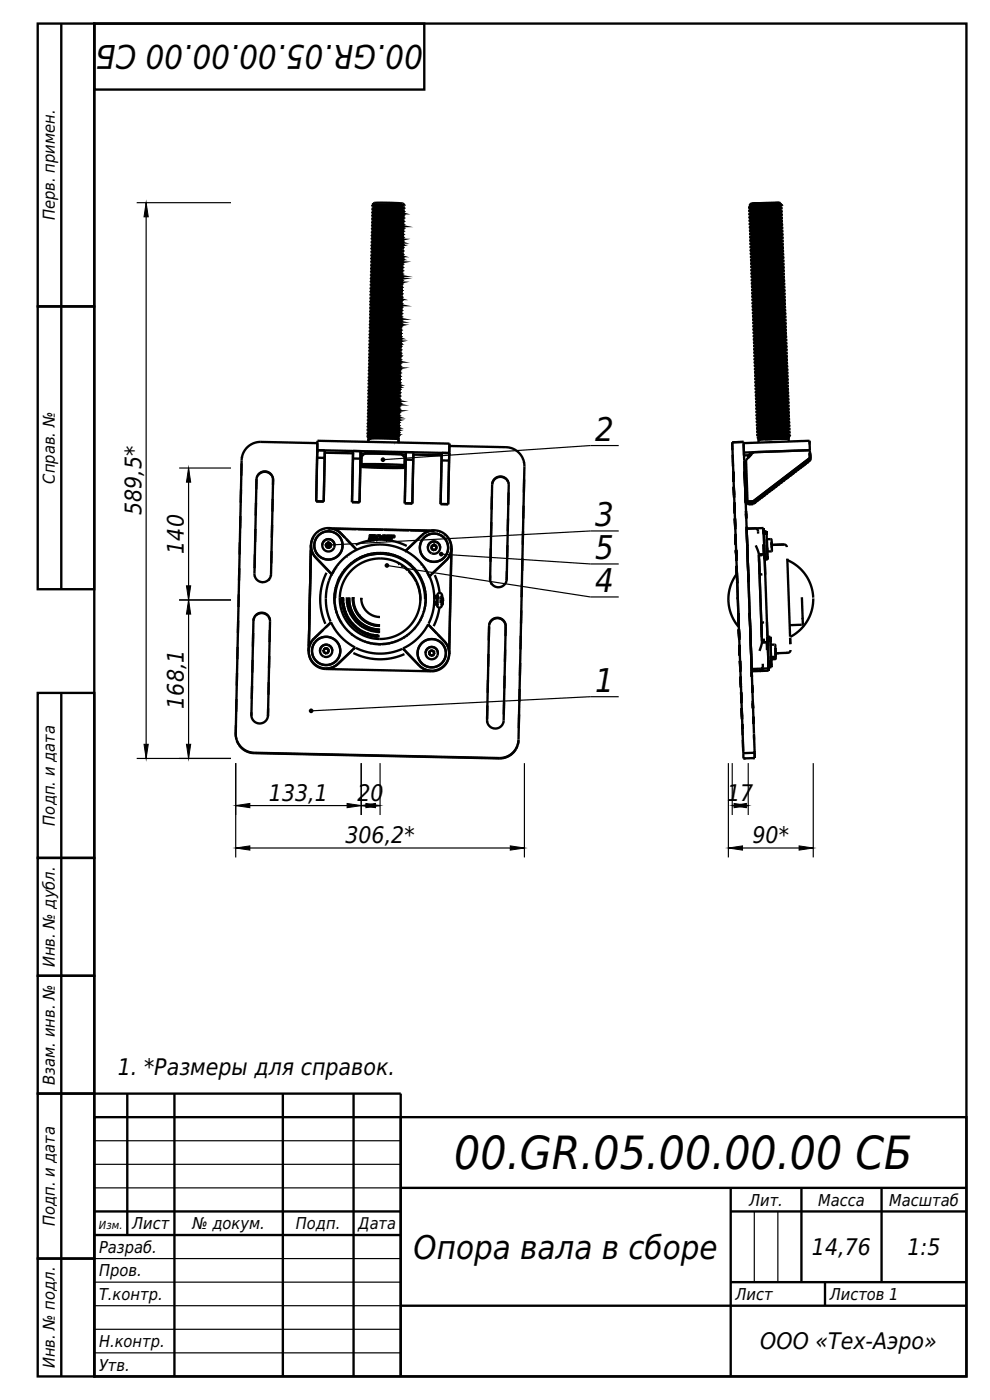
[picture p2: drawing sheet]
<svg xmlns="http://www.w3.org/2000/svg" width="210mm" height="297mm" viewBox="0 0 210 297" stroke-linecap="round" stroke-linejoin="round" font-family="sans-serif">
<defs><g id="words">
<text font-size="9.7" x="96.4" y="248">00.GR.05.00.00.00 СБ</text>
<g font-size="6.9">
<text x="89.7" y="9.5" transform="rotate(-180 89.7 9.5)">00.GR.05.00.00.00 СБ</text>
<text x="126.3" y="93.5">2</text>
<text x="126.3" y="111.6">3</text>
<text x="126.3" y="118.6">5</text>
<text x="126.3" y="125.6">4</text>
<text x="126.3" y="146.8">1</text>
<text x="87.7" y="267">Опора вала в сборе</text>
</g>
<g font-size="4.9">
<text x="30" y="109.3" transform="rotate(-90 30 109.3)">589,5*</text>
<text x="39" y="117.5" transform="rotate(-90 39 117.5)">140</text>
<text x="39" y="150.3" transform="rotate(-90 39 150.3)">168,1</text>
<text x="57.1" y="169.9">133,1</text>
<text x="75.8" y="169.9">20</text>
<text x="154.2" y="169.9">17</text>
<text x="73.3" y="178.9">306,2*</text>
<text x="159.6" y="178.9">90*</text>
<text x="25" y="228">1. *Размеры для справок.</text>
<text x="172.2" y="266.3">14,76</text>
<text x="192.5" y="266.3">1:5</text>
<text x="161.3" y="286.3">ООО «Тех-Аэро»</text>
</g>
<g font-size="3.5">
<text x="11.6" y="46.7" transform="rotate(-90 11.6 46.7)">Перв. примен.</text>
<text x="11.6" y="102.6" transform="rotate(-90 11.6 102.6)">Справ. №</text>
<text x="11.6" y="175.1" transform="rotate(-90 11.6 175.1)">Подп. и дата</text>
<text x="11.6" y="205.2" transform="rotate(-90 11.6 205.2)">Инв. № дубл.</text>
<text x="11.6" y="230.1" transform="rotate(-90 11.6 230.1)">Взам. инв. №</text>
<text x="158.9" y="255.8">Лит.</text>
<text x="173.5" y="255.8">Масса</text>
<text x="188.6" y="255.8">Масштаб</text>
<text x="11.6" y="260.1" transform="rotate(-90 11.6 260.1)">Подп. и дата</text>
<text x="28" y="260.8">Лист</text>
<text x="40.8" y="260.8">№ докум.</text>
<text x="62.8" y="260.8">Подп.</text>
<text x="21" y="265.8">Разраб.</text>
<text x="21" y="270.8">Пров.</text>
<text x="21" y="275.8">Т.контр.</text>
<text x="156" y="275.8">Лист</text>
<text x="176" y="275.8">Листов 1</text>
<text x="21" y="285.8">Н.контр.</text>
<text x="11.6" y="290.3" transform="rotate(-90 11.6 290.3)">Инв. № подл.</text>
<text x="21" y="290.8">Утв.</text>
</g>
<text font-size="3.4" x="76" y="260.8">Дата</text>
<text font-size="2.4" x="21" y="260.8">Изм.</text>
</g></defs>
<g fill="none" stroke="#000" stroke-width=".5">
<path d="M8 5h12v60h-12zM13 5v120M20 5h185v287h-185zM20 5h70v14h-70zM78.7 59.8l1.5 .3M78.7 59.7v.1M78.7 59.7h.1M78.7 59.1l1.2 .3M78.7 59v.1M78.7 59l3.9 .4M78.7 58.4l1 .2M78.7 58.3v.1"/>
<path d="M78.7 58.3l2.2 .3M78.7 57.7l.9 .2M78.7 57.6v.1M78.7 57.6l2.6 .3M78.7 57l2 .3M78.7 56.9v.1M78.7 56.9l1.4 .2 3.7 .2M78.7 56.3l.8 .2-.4 .2 .4 .1M78.8 56.2v.1M78.8 56.2l4.7 .4M78.8 56.2l-.1 .1M78.8 55.6l1.4 .3"/>
<path d="M78.8 55.5v.1M78.8 55.5l4.2 .4M78.8 54.9l1.2 .3M78.8 54.8v.1M78.8 54.8l3.8 .4M78.8 54.2l1.1 .2M78.8 54.1v.1M78.8 54.1l3.2 .3M78.8 53.5l.8 .2-.4 .2 .5 .1M78.8 53.4v.1M78.8 53.4l3.2 .3M78.8 52.8l1.2 .3"/>
<path d="M78.8 52.7v.1M78.8 52.7l1.4 .2 3.8 .2M78.8 52.1l.5 .2M78.8 52v.1M78.8 52l4.7 .4M78.9 51.4l1.4 .3M78.9 51.3v.1M78.9 51.3l.2 .1M78.9 50.7l1.2 .3M78.9 50.6v.1M78.9 50.6l.6 .1M78.9 50l1 .2"/>
<path d="M78.9 49.9v.1M78.9 49.9l2.2 .3M78.9 49.3l.8 .2-.4 .2 .5 .1M78.9 49.2v.1M78.9 49.2l2.5 .3M78.9 48.6l1.9 .3M78.9 48.5v.1M78.9 48.5l1.4 .2 3.7 .2M78.9 47.9l1.6 .3M78.9 47.8v.1M78.9 47.8l4.6 .4M78.9 47.2l1.4 .3"/>
<path d="M78.9 47.1v.1M78.9 47.1l4.1 .4M79 46.5l1.1 .3M79 46.4v.1M79 46.4l3.7 .4M79 45.8l.9 .2M79 45.7v.1M79 45.7l2.9 .3M79 45.1l.8 .2-.4 .2 .4 .1M79 45v.1M79 45l3.4 .3M79 44.5l1.1 .2"/>
<path d="M79 44.3v.1M79 44.3l1.9 .2M79 44.3v.2M79 59h.1M79 43.8h.3M79 43.6h.1M79 43.6v.2M79 43.5h6.5M79 43.5v.1M79 43.5v.2M79.1 51.2h-.1M79.1 58.9h-.1"/>
<path d="M79.2 58.9h-.1M79.2 59.8l3.8 .3M79.2 58.8h.1M79.2 51.1h.1M79.3 51v.1M79.3 43.2h.1M79.3 43.2l-.3 .3M79.3 52.3v.1M79.3 51.4l3.7 .3M79.4 43.7l4.1 .3M79.4 58.7h.1M79.4 51h.1"/>
<path d="M79.4 43.1l3-.1 3 .2M79.4 43.1l-.1 .1M79.4 43.1l-.4 .3M79.4 58.8h.1M79.5 43.9l1.1 .1M79.5 52.5h.1M79.5 58.9h.1M79.5 51.1h.1M79.5 58.8h.1M79.5 52.3l1 .1M79.5 51v.1M79.5 57.9l-.4 .1 .4 .2"/>
<path d="M79.6 54.8v.1M79.6 51.1h.1M79.6 55.1h.1M79.7 54.9h.1M79.7 59.6h.2M79.7 55v.1M79.7 55h.1M79.8 46.1l-.5 .1 .5 .1M79.8 47.3v.1M79.8 55h.1M79.8 54.9h.1M79.8 50.8l2.8 .2"/>
<path d="M79.8 47.1l.1 .1M79.8 47.3h.1M79.9 54.9h-.1M79.9 47.3h.1M79.9 56.1l.4 .1M79.9 45.3l.1 .1M79.9 51.9l.3 .1M80 47.2h.1M80 47.7h.2M80.1 56.8l.6 .1M80.1 43.5h.1M80.1 52.6l.4 .1"/>
<path d="M80.2 48.4l.5 .1M80.2 53.1h.5M80.3 44.2l.3 .1M80.3 57.6h1M80.3 53.4l1.4 .1M80.4 49.2h.9M80.4 44.7h.1M80.4 45l1.1 .1M80.5 54.1l4.7 .2h-2.6M80.5 58.3h.6M80.6 49.9l4.7 .2h-2.8M80.6 45.7l1.3 .1"/>
<path d="M80.6 44.7h.2M80.7 59l4.4 .2-4.4 .1-1.6 .1 .3 .2M80.8 50.6l4.5 .2-4.4 .1-1.7 .2 .5 .1M80.8 54.8l4.4 .2-4.4 .1-1.6 .1 .7 .2M80.8 46.4l3.7 .2M80.9 59.7l4.2 .2-4.4 .1-1.7 .1 .5 .2M80.9 55.5l4.3 .2-4.4 .1-1.7 .2 .6 .1M81 51.3l4.3 .2-4.6 .1-1.5 .2 .4 .1M81 44.6l2.9 .1M81 47.1l4.4 .2-4.6 .1-1.5 .2 .5 .1M81.2 56.2l4 .2-5.5 .1 .7 .1M81.3 50.2h.9"/>
<path d="M81.3 52l4 .2-4.6 .1-1.5 .2 .6 .1M81.3 47.8l4.1 .2-4.6 .1-1.5 .2 .4 .1M81.3 57.9h-1.5M81.3 49.5h-1.1M81.4 43.6l4 .2-4.4 .1-1.6 .2 .5 .1M81.4 58.4l3.7 .1h-2.5M81.5 57l3.7 .1-4.6 .1-1.5 .2 .5 .1M81.5 58.6h.6M81.6 52.8l3.6 .1-4.4 .1-1.6 .2 .4 .1M81.6 48.6l3.7 .1-4.5 .1-1.5 .2 .5 .1M81.6 43.5l4.2 .1M81.6 53.4h.1"/>
<path d="M81.6 43.6l3.8 .2h-4.5l-1.5 .2 .5 .1M81.6 58.3h.1M81.6 54.1h.4M81.6 44.4l3.8 .1-4.4 .1-1.6 .2 .5 .1M81.7 45.1h.1M81.7 49.9h.5M81.7 45.7h.2M81.8 57.9h.6M81.8 57.7l3.3 .1h-3.3M81.8 53.5h.2M81.8 49.3l3.5 .1-3.8 .1 1.2 .1M81.9 53.4h.3"/>
<path d="M81.9 58.3h.3M81.9 59l3.2 .1-4.5 .1-1.5 .2 .6 .1M81.9 45.1l3.5 .1-5.1 .1M82 46h-2M82 54.8l1.5 .1M82 50.6l1.1 .1M82 46.4l1 .1M82.1 54.3l-2.9 .3 .6 .1M82.1 45h.2M82.2 50.1l-2.9 .3 .5 .1M82.2 45.8l1.4 .1M82.2 53.5l3 .1-5.2 .1"/>
<path d="M82.2 59.7l2.9 .1-4.5 .1-1.6 .2 .6 .1M82.3 55.5l2.9 .1-6 .2a.27 .27 0 0 0 .2 .3 .27 .27 0 0 0 .3-.1M82.3 51.3l3 .2h-4.5l-1.6 .2 .4 .1M82.3 47.1l3.1 .2h-4.5l-1.6 .2 .5 .1M82.5 53.8h2.1M82.6 50.3l3.1 .1M82.6 56.2l2.6 .1-4.4 .1-1.7 .2 .4 .1M82.6 46.1h1M82.6 45.4h1.9M82.7 52l2.6 .2-5.9 .1M82.7 47.8l2.5 .2M82.7 57.6l.3 .1"/>
<path d="M82.7 54.5h.4M82.7 49.2l.3 .1M82.7 58.7l2.8 .1M82.8 58l2.7 .1M82.9 49.6h1.7M83 57h1.1M83 52.8l2.2 .1h-4.3l-1.7 .2 .5 .1M83 48.6l2.3 .1h-4.4l-1.6 .2 .5 .1M83 44.4l2.4 .1h-4.4l-1.6 .2 .5 .1M83.2 57.7h1.9l-4.4 .1-1.6 .2 .4 .1M83.2 54.2h.1M83.3 46.8h1.3"/>
<path d="M83.3 55.2l2.3 .1M83.3 54.5h.3M83.3 59.4l2.2 .1M83.3 51l2.4 .1M83.4 45.1l2 .1h-4.4l-1.6 .2 .4 .1M83.4 45.8l2 .1h-4.4l-1.6 .2 .4 .1M83.4 53.5l1.8 .1h-4.4l-1.6 .2 .5 .1M83.5 54.2h.1M83.5 49.3l1.8 .1h-4.5l-1.5 .2 .5 .1M83.9 45.9h1.5h-2.9M83.9 50l1.4 .1h-4.4l-1.6 .2 .5 .1M83.9 46.1h.1"/>
<path d="M83.9 55.9l1.3 .1M83.9 54.2h1.3l-4.4 .1-1.6 .2 .7 .1M83.9 51.7l1.7 .1M83.9 47.5l1.8 .1M83.9 54.5l1.7 .1M83.9 58.4h1.2l-4.7 .1-1.3 .2 .4 .2-.4-.2 3.1-.2M84.1 46.1l1.7 .1M84.3 56.6l1.2 .1M84.3 52.4l1.3 .1M84.4 50.7l.9 .1-5.5 .1a.27 .27 0 0 0-.3-.1 .27 .27 0 0 0-.2 .2l.5 .1M84.4 55.4h1.2M84.4 54.9h.8l-4.5 .1-1.5 .2 .7 .1"/>
<path d="M84.4 48.2l1.3 .1M84.4 54.7h1.2M84.4 44l1.4 .1M84.4 46.5l1 .1h-4.4l-1.7 .2 .5 .1M84.5 57h.7l-4.6 .1-1.5 .2 .4 .1M84.6 53.1h.1M84.6 58.2h.9M84.6 57.5h.9M84.6 57.3l.9 .1M84.6 59.6h.9M84.7 58.9h.8M84.7 53h.1"/>
<path d="M84.7 52.6h.9M84.7 48.9l1 .1M84.7 51.9h.9M84.8 44.7l1 .1M84.8 54h.8M84.8 53.8l.8 .1M84.8 53.3v.1M84.8 56.8l.1 .1M84.8 53.3h.8M84.8 53.1l.8 .1M84.8 56.1h.2M84.9 52.9h.1"/>
<path d="M84.8 45.4h.1M84.8 57h.1M84.8 56.9h.1M84.8 47h1M84.8 46.6h.6l-4.4 .1-1.7 .2 .5 .1M84.9 49.8h.8M84.9 49.6l.8 .1M84.9 46.3h.9M84.9 49.3h.1M84.9 49.1h.8M84.9 49.2h.1M84.9 48.4h.8"/>
<path d="M84.9 51.2h.8M84.9 47.7h.4M84.9 50.5h.8M84.9 45.3h.1M85 49.1h.1M84.9 57.1h.1M85 44.2h.8M85 49.4h.1M85 45.6h.8M85 56.8h.1M85 45.5h.8M85 45.2v.1"/>
<path d="M85 57.1v.1M85 44.9h.8M85 49v.1M85.1 49.4h.1M85.1 57.2h.1M85.1 56.7h.1M85.1 46.9h.1M85.1 45.2h.1M85.1 56.1h.5M85.3 56.8h.2M85.3 48h-4.4l-1.6 .2 .5 .1M85.4 46.9h.4"/>
<path d="M85.4 56h.2M85.4 43.2l.4 .3M85.4 43.2l.4 .4M85.5 47.7h.2M85.5 59.6h-4.8l-2 .2M85.5 59.5v.1M85.5 59.5h-4.8l-2 .2M85.5 43.5l-4.7 .1-1.8 .2M85.5 43.5l.3 .1M85.5 58.9h-4.8l-2 .2M85.5 58.8v.1M85.5 58.8h-4.8l-2 .2"/>
<path d="M85.5 58.2h-4.9l-1.9 .2M85.5 58.1v.1M85.5 58.1h-4.8l-2 .2M85.5 57.5h-4.8l-2 .2M85.5 57.4v.1M85.5 57.4h-4.8l-2 .2M85.5 56.8h-4.8l-2 .2M85.5 56.7v.1M85.5 56.7h-4.8l-2 .2M85.6 56.1h-4.9l-2 .2M85.6 56v.1M85.6 56h-4.9l-1.9 .2"/>
<path d="M85.6 55.4h-4.9l-1.9 .2M85.6 55.3v.1M85.6 55.3h-4.9l-1.9 .2M85.6 54.7h-4.8l-2 .2M85.6 54.6v.1M85.6 54.6h-4.8l-2 .2M85.6 54h-4.8l-2 .2M85.6 53.9v.1M85.6 53.9h-4.9l-1.9 .2M85.6 53.3h-4.8l-2 .2M85.6 53.2v.1M85.6 53.2h-4.9l-1.9 .2"/>
<path d="M85.6 52.6h-4.8l-2 .2M85.6 52.5v.1M85.6 52.5h-4.8l-2 .2M85.6 51.9l-4.8 .1-2 .1M85.6 51.8v.1M85.6 51.8h-4.8l-2 .2M85.7 51.2l-4.9 .1-1.9 .1M85.7 51.1v.1M85.7 51.1h-4.9l-1.9 .2M85.7 50.5l-4.9 .1-1.9 .1M85.7 50.4v.1M85.7 50.4h-4.9l-1.9 .2"/>
<path d="M85.7 49.8l-4.8 .1-2 .1M85.7 49.7v.1M85.7 49.7h-4.8l-2 .2M85.7 49.1l-4.8 .1-2 .1M85.7 49v.1M85.7 49h-4.8l-2 .2M85.7 48.4l-4.8 .1-2 .1M85.7 48.3v.1M85.7 48.3h-4.8l-2 .2M85.7 47.7l-4.8 .1-2 .1M85.7 47.6v.1M85.7 47.6h-4.8l-2 .2"/>
<path d="M85.8 47l-4.9 .1-2 .1M85.8 46.9v.1M85.8 46.9h-4.9l-2 .2M85.8 46.3l-4.9 .1-1.9 .1M85.8 46.2v.1M85.8 46.2h-4.9l-1.9 .2M85.8 45.6l-4.8 .1-2 .1M85.8 45.5v.1M85.8 45.5h-4.9l-1.9 .2M85.8 44.9l-4.8 .1-2 .1M85.8 44.8v.1M85.8 44.8h-4.8l-2 .2"/>
<path d="M85.8 44.2l-4.8 .1-2 .2M85.8 44.1v.1M85.8 44.1h-4.8l-2 .2M158.9 44v.1M159 44.7v.1M159 45.4v.1M159 46.1v.1M159 46.8v.1M159.1 47.5v.1M159.1 48.2v.1M159.1 48.9v.1M159.1 49.6v.1"/>
<path d="M159.2 50.3v.1M159.2 51v.1M159.2 51.7v.1M159.2 52.4v.1M159.3 53.1v.1M159.3 53.8v.1M159.3 43.2l-.2 .2M159.3 43.2l6-.2zM159.3 54.5v.1M159.3 55.2v.1M159.4 55.9v.1M159.4 56.6v.1"/>
<path d="M159.4 57.3v.1M159.4 45.7l.4 .1M159.4 58v.1M159.5 58.7v.1M159.5 45h-.1l.1 .1M159.5 59.4v.1M159.6 49.9h-.1M159.6 50h.3M159.7 44.4h.1M159.7 44.4v.1M159.7 54.1l.5 .1M159.8 53.4h-.2l.3 .1"/>
<path d="M159.8 49.1l-.3 .1 .3 .1M159.9 57.6h-.1l.3 .1M160 48.4h-.1M160 52.1h.1M160 58.4h.4M160 48.4h.1M160 44.5h5.4l-.6 .1M160.1 59.2h.1M160.1 49.4h.1M160.1 45.1l5.3 .1-5.7 .4M160.1 48.3h.1M160.1 43.8h3.5"/>
<path d="M160.1 57.8h.1M160.1 56h.1M160.1 57.5h-.1M160.2 50.8h5.4M160.2 56.2h.1M160.2 45.2h4.9M160.2 45.9h5.1M160.2 46.6h3.8M160.2 47.3l5.2 .1M160.2 59.1h5.7l-6 .6 1.7 .1M160.2 48h1.1M160.2 45.8l5.2 .1-6 .5 5 .1"/>
<path d="M160.3 56.1h-.1M160.3 51.5h2M160.3 56h.1M160.3 59.8h.1M160.3 48.7h5.2l-5.9 .6M160.3 56.1h.1M160.3 49.4h5.3l-6.1 .6M160.3 50l5.3 .1-6.1 .5 .7 .1M160.3 50.1h5M160.3 49.3l5.2 .1-5.7 .4M160.3 48.6l5.2 .1-5.4 .4M160.4 56.8l-.6 .1 6 .1-5.5 .5"/>
<path d="M160.4 59.2h5.5M160.4 52.2h3.6M160.4 52.9h4.5M160.4 53.6h5.3M160.4 54.3h4.8M160.4 55h5.4M160.5 54.2h4.9M160.5 57.1h.1M160.5 53.5l5.2 .1-5.9 .4M160.5 57.8h5.3M160.5 58.5h5M160.5 50.7l5.1 .1-6 .5 1.5 .1"/>
<path d="M160.6 58.4h5.3l-6 .6 .1 .1M160.6 57.7h5.2l-6 .6M160.6 55.7h2.4M160.6 56.4h5.2l-.4 .1M160.7 59.9h2M160.8 57.1h5l-4.9 .4-1.1 .2h.1M160.9 48.3h.1M161.2 48.3h4.7l-3.4 .2M161.2 48.4h1.3M161.2 51.4h.2M161.3 51.1l4.7-.1-6.8 .6 3.7 .2M161.3 56.7h.1"/>
<path d="M161.4 51.2h4.6l-6.8 .6 3.5 .1M161.5 59.6h1.4M161.5 48h4l-.3 .1M161.5 56.7l4.7-.1-3.4 .3M161.6 59.5h.1M161.7 56.8h1.1M161.8 59.8h.1M161.9 59.5l4.4-.1-3.4 .3M162 51.5h3.6l-6 .5 3.4 .2M162.2 48h3.3l-6 .5 .7 .1M162.2 59.8h3.7l-6 .6 3.5 .1M162.3 43.2l-3.2 .3 3.2 .1"/>
<path d="M162.3 43.2v.3M162.3 43.2v.1M162.3 43.3v.1M162.3 43.3l-3 .3 3 .2M162.3 43.4v.2M162.3 43.4l-3 .3 .1 .1M162.3 43.5l3.2-.1h.2l-1.9 .1h1.9l-3.4 .3M162.3 43.5v.1M162.3 43.6l-3.4 .4 4.8 .1M162.3 43.8l-3.4 .3 5.1 .1M162.4 44.9h3.4l-6.8 .6 3.4 .1M162.4 45l-3.4 .4 6.8 .1-3.4 .2"/>
<path d="M162.4 45.6h3.4l-6.8 .6 3.4 .1M162.4 45.7l-3.4 .3 6.8 .2-3.4 .2M162.4 46.3h3.4l-6.8 .6 4.8 .1M162.4 46.4l-3.4 .3 4.6 .2M162.5 48.4h3.4l-6.8 .6 3.4 .1M162.5 48.5l-3.4 .3 6.8 .1-3.4 .3M162.5 49.1h3.4l-6.8 .6 3.4 .1M162.5 51.5h.1M162.5 49.2l-3.4 .3 6.8 .1-3.4 .3M162.5 49.8h3.4l-6.7 .6 6.8 .1-6.8 .6 1.8 .1M162.5 49.9l-3.3 .3 6.8 .1-6.8 .6 1.9 .2M162.6 47.6h3.3l-6.8 .5 1.7 .2"/>
<path d="M162.6 52.6h3.4l-6.7 .6 6.8 .1-6.8 .6 6.8 .1-6.8 .6 6.8 .1-6.8 .6 4.6 .1M162.6 52.7l-3.3 .3 6.8 .1-6.8 .6 6.8 .1-6.8 .6 6.8 .1-6.8 .6 6.8 .1-6.7 .6 3 .2M162.7 56l3.5-.1-3.4 .3M162.7 51.5h2.9l-.1 .1M162.7 47.7h3.2l-6.8 .6 1.9 .1M162.8 56.2l-3.4 .3 1.7 .2M162.8 56.8h3.4l-6.8 .6 3.4 .1M162.8 56.9l-3.4 .3 6.8 .1-3.4 .3M162.8 57.5h3.4l-6.8 .6 6.8 .1-6.7 .6 6.8 .1-6.8 .6 1.7 .1M162.8 57.6l-3.4 .3 6.8 .1-6.7 .6 6.8 .1-6.8 .6 2 .2M162.9 51.9h-.1M162.9 59.6h3.4l-6.8 .6 3.4 .1"/>
<path d="M162.9 59.7l-3.4 .3 3.5 .2M163 56.1h3.2l-6.8 .6 2.2 .1M163 59.9h2.9l-.2 .1M163.1 51.8l2.9-.1-6.8 .6 5.3 .2M163.1 51.9h2.9l-6.8 .6 3.4 .1M163.3 55.7h2.5l-.1 .1M163.4 52.1l2.2 .1-6 .5 6.1 .2-5.5 .4M163.8 43.8h-.1M163.8 43.8h1.6l-.3 .1M163.9 46.9h1.9l-6.7 .5 3.2 .2M163.9 47h1.9l-6.7 .6 3.2 .1M164.1 44.1h-.2"/>
<path d="M164.1 43.8h1.2l-6 .5 6.1 .2-5.3 .4M164.1 44.2h1.6l-6.7 .6 3.4 .1M164.2 55.4h1.9l-6.7 .6 3.4 .1M164.3 44.1h1.4l-6.7 .5 6.8 .2-3.4 .2M164.3 52.2h1.4l-.4 .1M164.5 44.6l-5.1 .5M164.6 43.9l-5.3 .5 .2 .1M164.6 52.5l1.4-.1-3.4 .3M164.6 46.5l.8 .1-6 .5 6.1 .2-6.1 .5 2.6 .2M164.7 47.4l-4.2 .3-1 .2 .1 .1M164.7 48.1l-5.2 .5 .3 .1M164.8 46.2h.1"/>
<path d="M164.8 46.3h.1M164.8 51.6l-4.2 .3-1 .2 .1 .1M164.9 52.3l-5.3 .5 .4 .1M164.9 46.7l-4.2 .3-1.2 .2M165 46h.1M165.1 56.5l-5.3 .5 .4 .1M165.1 50.9l-4.2 .3-1.3 .2M165.1 55.8l-5.3 .5 .1 .1M165.1 52.9h.6l-6 .6M165.1 55.1l-4.1 .3-1.2 .2M165.1 60l-5.2 .5 .2 .1M165.2 54.1h.1"/>
<path d="M165.2 59.3l-4.2 .3-1 .2M165.2 54.1l.1 .1M165.3 46l-5.9 .5M165.3 43l.4 .5M165.3 50.2l-5.7 .5M165.3 54.3h.3l-5.9 .6M165.4 50.1h.1M165.4 50h.1M165.4 45.2l-6 .6M165.4 46.6h-1.3M165.6 58.6l-5.7 .5M165.7 54.2l-6 .6 1.3 .1h4.7l-6 .6 6.1 .2-6 .5 6 .1-5.2 .5"/>
<path d="M165.7 53.6l-6 .6M165.7 44.1v.1M165.8 57.9l-4.8 .3-1.1 .2M165.8 44.8v.1M165.8 57.8h.1M165.8 57.9h.1M165.8 45.5v.1M165.8 46.2v.1M165.8 46.9v.1M165.9 57.7l-.1 .1M165.9 47.6v.1M165.9 48.3v.1"/>
<path d="M165.9 49v.1M165.9 49.7v.1M166 50.4v.1M166 51.1v.1M166 51.8v.1M166 52.5v.1M166.1 53.2v.1M166.1 53.9v.1M166.1 54.6v.1M166.1 55.3v.1M166.2 56v.1M166.2 56.7v.1"/>
<path d="M166.2 57.4v.1M166.2 58.1v.1M166.3 58.8v.1M166.3 59.5v.1M8 65h12v60h-12zM78.2 80h.1M78.2 79.9l4.3 .5M78.2 79.9v.2M78.3 79.4l1.1 .2M78.3 79.3h.1M78.3 79.2l3.8 .4M78.3 79.2v.2"/>
<path d="M78.3 78.7l.9 .2M78.3 78.6h.1M78.3 78.5l2.8 .4M78.3 78.5v.2M78.3 78l.9 .2-.5 .1a.27 .27 0 0 0 .2 .2 .27 .27 0 0 0 .3 0M78.3 77.9h.1M78.3 77.8l1.5 .3M78.3 77.8v.2M78.3 77.3l.4 .1M78.3 77.2h.1M78.3 77.1l1.3 .3 3.8 .2M78.3 77.1v.2"/>
<path d="M78.3 76.6l1.7 .3M78.3 76.5h.1M78.3 76.4l.1 .1M78.3 76.4v.2M78.3 75.9l1.4 .3M78.3 75.8h.1M78.3 75.7l4.2 .5M78.3 75.7v.2M78.3 75.2l1.2 .2M78.3 75.1h.1M78.3 75l2.1 .3M78.3 75v.2"/>
<path d="M78.4 74.5l.9 .2M78.4 74.4h.1M78.4 74.3l3.2 .4M78.4 74.3v.2M78.4 73.8l.7 .2M78.4 73.7h.1M78.4 73.7l2.4 .3M78.4 73.7v.1M78.4 73.1l1.8 .3M78.4 73v.1M78.4 73l1.3 .2 3.8 .2M78.4 72.4l1.6 .3"/>
<path d="M78.4 72.3v.1M78.4 72.3l4.6 .4M78.4 71.7l1.3 .3M78.4 71.6v.1M78.4 71.6l4.1 .4M78.4 71l1.1 .2M78.4 70.9v.1M78.4 70.9l3.7 .3M78.4 70.3l.9 .2M78.5 70.2l-.1 .1M78.5 70.2l2.9 .3M78.5 69.6l1.1 .2"/>
<path d="M78.5 69.5v.1M78.5 69.5l1.8 .2M78.5 68.9l.3 .1M78.5 68.8v.1M78.5 68.8l1.3 .2 3.7 .2M78.5 68.2l1.6 .3M78.5 68.1v.1M78.5 68.1l.4 .1M78.5 67.5l1.3 .3M78.5 67.4v.1M78.5 67.4l4 .4M78.5 66.8l1.1 .2"/>
<path d="M78.5 66.7v.1M78.5 66.7l2.4 .3M78.5 66.1l.9 .2-.5 .1 .5 .2M78.5 66v.1M78.5 66l2.9 .3M78.6 65.4l1.1 .2M78.6 65.3v.1M78.6 65.3l1.3 .2 3.8 .2M78.6 64.7l1.8 .3M78.6 64.6v.1M78.6 64.6l1.3 .2 3.5 .2M78.6 64l1.5 .3"/>
<path d="M78.6 63.9v.1M78.6 63.9l4.4 .4M78.6 63.3l1.3 .3M78.6 63.2v.1M78.6 63.2l4 .4M78.6 78.1h.1M78.6 62.6l1.1 .2M78.6 62.5v.1M78.6 62.5l3.6 .3M78.6 61.9l.8 .2M78.6 61.8v.1M78.6 61.8l2.9 .3"/>
<path d="M78.6 61.2l1.3 .3M78.6 61.1v.1M78.6 61.1l1.5 .2 3.9 .2M78.7 60.5l.2 .1M78.7 76.6h.1M78.7 60.4v.1M78.7 60.4l1.3 .2 3.5 .2M78.7 78.1h.1M78.8 78.2h.1M78.9 76.6l4.1 .3M78.9 77.5l1.3 .1M79 78.3h.1"/>
<path d="M79 69.1l1.3 .1M79 70.3v.1M79 74.5h.1M79 78.9l-.4 .1 .5 .2M79 78.2h.1M79 78.1h.1M79.1 70.4h.1M79.1 68.2l3.9 .3M79.1 74.4h.1M79.1 69.2l.2 .1M79.1 66.7h.1M79.1 78.2h.1"/>
<path d="M79.1 68.6l.2 .1M79.1 76.4h.1M79.2 66.6h.1M79.2 74.2h.1M79.2 74l-.5 .1 .5 .2M79.2 74.7l-.5 .1 .5 .2M79.2 78.1h.1M79.2 70.6h.1M79.2 62.5h.1M79.2 79.9h.2M79.3 66.6h.1M79.3 75.7h.3"/>
<path d="M79.3 66.5h.1M79.3 70.5l-.5 .1 .5 .2M79.3 62.6h.1M79.3 70.5h.1M79.3 70.4v.1M79.3 70.4h.1M79.3 74.4h.1M79.4 66.5h.1M79.4 60.7h.1M79.4 70.4h.1M79.4 76.4h.4M79.4 62.1l-.4 .1 .4 .1"/>
<path d="M79.4 74.4h.1M79.4 66.6h.1M79.4 62.1l-.4 .1 .4 .2M79.4 62.8h.1M79.5 72.2h.3M79.5 62.7h.1M79.6 60.7l.8 .1M79.6 68h.2M79.6 77.1l.6 .1M79.6 63.8h.2M79.6 62.7h.1M79.6 62.6h.1"/>
<path d="M79.7 72.9l.6 .1M79.7 65.6l-.8 .1 .5 .2M79.7 68.7l.6 .1M79.8 64.5l.5 .1M79.8 77.8l.1 .1M79.8 60.3l.5 .1M79.8 73.6l1.1 .1M79.9 78.2h-.5M79.9 69.4l.3 .1M79.9 65.2l.8 .1M80 78.6l1.3 .1M80 75.8h.1"/>
<path d="M80 61l.2 .1M80 74.4l4.8 .2h-2.8M80.1 70.2l1.4 .1M80.1 66l1.4 .1M80.2 61.8l1.2 .1M80.2 78.1l.7 .1M80.2 61.5h.5M80.2 79.3l2.9 .2M80.2 75.1h.5M80.2 77.9h.6M80.3 70.9l2.7 .2M80.4 62.5l4.6 .2h-2.4"/>
<path d="M80.4 66.7h.6M80.4 69.7l4.9 .3M80.5 69.5h.2M80.5 61.1h.2M80.5 75.8l4.2 .2-5.5 .1a.26 .26 0 0 0-.2 0 .26 .26 0 0 0-.2 .2M80.6 75.3l.1 .1M80.6 71.6l4.2 .2-4.4 .1-1.6 .1 .5 .2M80.6 67.4l4.3 .2-4.4 .1-1.6 .1 .5 .2M80.6 63.2l3.9 .2M80.7 76.5l4 .2-4.4 .1-1.6 .1 .4 .2M80.8 72.3l3.9 .2M80.8 78.1l-.6 .1"/>
<path d="M80.8 68.1l4.1 .2-4.8 .1-1.2 .2M80.9 73.9l-1.4 .1M80.9 75.1l3.9 .2-4.5 .1-1.6 .1 .5 .2M80.9 63.9l4 .2M80.9 75.4h.2M81 77.2l3.7 .2-4.4 .1-1.6 .1 .5 .2M81 74l2.4 .1M81.1 73l3.7 .2-4.4 .1-1.6 .1 .4 .2M81.1 68.8l3.8 .2-6 .2a.27 .27 0 0 0 .2 .2 .27 .27 0 0 0 .3 0M81.1 78.2l3 .1M81.2 64.6l3.8 .2-4.4 .1-1.7 .1 .5 .2M81.2 78.6h.6"/>
<path d="M81.2 74.4h.4M81.2 60.4l3.9 .2-4.4 .1-1.7 .2 .6 .1M81.2 75.4h.9M81.3 66h.2M81.3 67h.9M81.3 66.8l3.6 .1-4.5 .1-1.5 .1 .5 .2M81.4 78l3.3 .1h-3.6M81.4 73.8l3.4 .1h-3.7M81.4 69.6l3.5 .1-4.6 .1-1.5 .1 .7 .2M81.4 70.2h.3M81.4 61.8h.1M81.5 62l-1.8 .1"/>
<path d="M81.5 65.4l3.5 .1-5.1 .1M81.5 79.3h.8M81.5 61.2l3.6 .1-4.4 .1-1.7 .1 .5 .2M81.5 66.2l-1.9 .1M81.5 75.1l1.3 .1M81.5 74.6l-2.2 .1M81.5 70.9h1M81.5 66.7h.9M81.6 62.5h.7M81.6 61.8h.1M81.6 61.9h.2M81.7 70.4l-2.2 .1"/>
<path d="M81.7 62h-.1M81.7 70.3l3.2 .1h-2.9M81.7 66.1l3.3 .1h-3.1M81.8 75.8l2.9 .1-4.4 .1-1.6 .2 .6 .1M81.8 71.6l2 .1M81.8 67.4l3.1 .1-5.5 .1a.27 .27 0 0 0-.3 0 .27 .27 0 0 0-.1 .2l.3 .1M81.8 78.8l-2.6 .1M81.9 78.7l2.8 .1h-2.6M81.9 61.8h.1M81.9 63.2l1.9 .1M82 66.3l3.3 .2M82 62.1l3.4 .2"/>
<path d="M82 61.9l3 .1h-3.1M82.1 70.5l3.1 .1M82.2 76.5l2.5 .1-4.4 .1-1.6 .1 .5 .2M82.2 72.3l2.6 .1-5.9 .2a.27 .27 0 0 0 .1 .2 .27 .27 0 0 0 .3 0M82.2 68.1l2.1 .1M82.2 78.9l2.9 .1M82.2 63.9l2.8 .1-4.4 .1-1.6 .2 .4 .1M82.3 62.7l-3.3 .2 .4 .2M82.4 74.8h2.8M82.5 74.4h.1M82.5 66h.1M82.5 77.2l2.2 .1-4.5 .1-1.5 .1 .2 .1"/>
<path d="M82.5 73l2.3 .1-4.4 .1-1.6 .2 .4 .1M82.6 68.8l2.3 .1-6 .2M82.6 64.6l2.4 .1-4.5 .1-1.6 .2 .5 .1M82.6 60.4l2.5 .1-4.5 .1-1.6 .2 .4 .1M82.7 62.9h.8M82.7 79.4h.5M82.8 75.5h2.3M82.8 71.3h.2M82.8 79.7h.1M82.9 67.1l2.4 .1M82.9 78h1.8l-4.5 .1-1.5 .1 .5 .2M82.9 73.8h.9"/>
<path d="M82.9 74.5h.1M83 69.6h1.9l-4.5 .1-1.6 .2 .9 .1M83 65.4h2l-4.5 .1-1.6 .2 .5 .1M83 61.2h2.1l-4.5 .1-1.6 .2 .5 .1M83.1 71h.3M83.2 71.1h.1M83.2 62.6h.2M83.2 71.3h.1M83.3 66.1h1.7l-4.6 .1-1.5 .2 .5 .1M83.3 79.5h1.4l-4.4 .1-1.7 .1 .5 .2M83.4 74.5h1.4l-4.5 .1-1.6 .1 .5 .2M83.4 79.7h1.6"/>
<path d="M83.4 72h.8M83.4 61.9h1.6l-5.4 .1M83.4 71.1h1.5l-4.6 .1-1.5 .1 .6 .2M83.4 63.6h1M83.4 78.7h1.3l-4.5 .1-1.6 .1 .4 .2M83.4 67.8l1.9 .1M83.4 70.3h1.5l-4.4 .1-1.7 .2 .5 .1M83.5 76.2h1.6M83.6 71.3h1.6M83.7 74.1h.4M83.7 79.4h1l-4.4 .1-1.7 .1 .4 .2M83.8 62.9l1.6 .1"/>
<path d="M83.8 76.9h1.3M83.8 72.7h1M83.9 64.3h.8M83.9 62.6h1.1l-4.4 .1-1.6 .2 .4 .1M83.9 73.8h.1M83.9 60.1l1.6 .1M83.9 66.8h1l-4.4 .1-1.6 .2 .5 .1M83.9 71h1l-4.5 .1-1.6 .2 .7 .1M83.9 65.7h.1M83.9 75.2h.9l-4.5 .1-1.6 .1 .5 .2M84 68.5l1.3 .1M84 71.7h.8l-4.4 .1-1.6 .1 .5 .2"/>
<path d="M84 71.5h1.2M84.1 63.3h.9l-4.3 .1-1.7 .2 .4 .1M84.1 76.3h.1M84.1 79.9h.9M84.1 70.1h1.2M84.2 77.6h.9M84.2 76.2h.1M84.2 68.6h.1M84.2 76.5h.1M84.2 73.8h.6l-4.5 .1-1.6 .1 .5 .2M84.2 75h.9M84.2 77.8h.9"/>
<path d="M84.3 65l1.1 .1M84.3 76.6h.1M84.3 74.3h.9M84.3 74.1h.9M84.3 77.1h.8M84.3 60.8l1.2 .1M84.3 73.4h.9M84.3 76.4h.8M84.3 79.2h.8M84.3 75.7h.8M84.3 78.5h.8M84.3 69.2l1 .1"/>
<path d="M84.3 78.3h.8M84.3 68.5h.1M84.3 76.1h.1M84.3 68.2l-4 .1-1.4 .2 .4 .1M84.4 68.8h.1M84.4 69.4h.9M84.4 72.2h.8M84.4 72h.1M84.4 68.7h.9M84.4 60.9h.1M84.4 60.8h.1M84.4 68.4v.1"/>
<path d="M84.4 70.8h.8M84.4 73.6h.2M84.4 72.9h.8M84.4 68.4h.1M84.4 68.9h.1M84.5 68.4h.1M84.5 63.8h.9M84.5 66.6h.8M84.5 63.1h.9M84.5 65.9h.8M84.5 65.7l.8 .1M84.5 68.2h.4h-.4"/>
<path d="M84.5 68h.8M84.5 64.5h.4M84.5 67.3h.8M84.6 60.7h-.1M84.6 61h.8M84.6 72h.6M84.6 63.6l.8 .1M84.6 63.4h.4l-4.4 .1-1.6 .1 .4 .2M84.6 60.3h.9M84.6 61.1h.1M84.6 62.4h.8M84.7 61.7h.7"/>
<path d="M84.7 61.5l.7 .1M84.7 72.6h.1M84.7 72.5h.1M84.7 73.6h.5M84.8 72.6h.1M84.8 65.2h.6M84.8 72.5l-4.4 .1-1.6 .1 .5 .2M84.9 72.7h.1M84.9 64.8h.1M84.9 64.7h.1M84.9 72.4h-.1M85 64.6h.1"/>
<path d="M85 72.3h.1M85 64.3l.4 .1M85 64.1l-4.4 .1-1.6 .1 .4 .2M85 64.9h.1M85 72.7h.2M85 79.9h-4.8l-2 .2M85 79.8h.1M85 79.7l-4.8 .1-2 .1M85 79.7v.2M85.1 79.2h-4.9l-1.9 .2M85.1 79.1h.1M85.1 79l-4.9 .1-1.9 .1"/>
<path d="M85.1 79v.2M85.1 64.6h-.1M85.1 72.3h.1M85.1 78.5h-4.9l-1.9 .2M85.1 78.4h.1M85.1 78.3l-4.8 .1-2 .1M85.1 78.3v.2M85.1 77.8h-4.8l-2 .2M85.1 77.7h.1M85.1 77.6l-4.8 .1-2 .1M85.1 77.6v.2M85.1 77.1h-4.8l-2 .2"/>
<path d="M85.1 77h.1M85.1 76.9l-4.8 .1-2 .1M85.1 76.9v.2M85.1 64.5h.3M85.1 64.9h.1M85.1 76.4h-4.9l-1.9 .2M85.1 76.3h.1M85.1 76.2l-4.8 .1-2 .1M85.1 76.2v.2M85.1 75.7h-4.8l-2 .2M85.1 75.6h.1M85.1 75.5l-4.8 .1-2 .1"/>
<path d="M85.1 75.5v.2M85.1 75h-4.8l-2 .2M85.2 74.9h-.1M85.2 74.8l-4.9 .1-2 .1M85.2 74.8l-.1 .2M85.2 65h.1M85.2 74.3h-4.9l-1.9 .2M85.2 74.2h.1M85.2 74.1l-4.9 .1-1.9 .1M85.2 74.1v.2M85.2 73.6h-4.8l-2 .2M85.2 73.5h.1"/>
<path d="M85.2 73.4l-4.8 .1-2 .2M85.2 73.4v.2M85.2 72.9h-4.9l-1.9 .2M85.2 72.8h.1M85.2 72.7l-4.8 .1-2 .2M85.2 72.7v.2M85.2 72.2h-4.8l-2 .2M85.2 72.1h.1M85.2 72l-4.8 .1-2 .2M85.2 72v.2M85.2 71.5h-4.8l-2 .2M85.2 71.4h.1"/>
<path d="M85.2 71.3l-4.9 .1-1.9 .2M85.2 71.3v.2M85.2 70.8h-4.8l-2 .2M85.2 70.7h.1M85.2 70.6l-4.8 .1-2 .2M85.2 70.6v.2M85.3 70.1h-4.9l-2 .2M85.3 70v.1M85.3 70h-4.9l-1.9 .2M85.3 69.4h-4.9l-1.9 .2M85.3 69.3v.1M85.3 69.3h-4.9l-1.9 .2"/>
<path d="M85.3 68.7h-4.8l-2 .2M85.3 68.6v.1M85.3 68.6h-4.8l-2 .2M85.3 68h-4.9l-1.9 .2M85.3 67.9v.1M85.3 67.9h-4.8l-2 .2M85.3 67.3h-4.8l-2 .2M85.3 67.2v.1M85.3 67.2h-4.8l-2 .2M85.3 66.6h-4.8l-2 .2M85.3 66.5v.1M85.3 66.5h-4.8l-2 .2"/>
<path d="M85.3 65.9h-4.8l-2 .2M85.3 65.8v.1M85.3 65.8h-4.8l-2 .2M85.4 65.2h-4.9l-1.9 .2M85.4 65.1v.1M85.4 65.1h-4.9l-1.9 .2M85.4 64.5h-4.9l-1.9 .2M85.4 64.4v.1M85.4 64.4h-4.8l-2 .2M85.4 63.8h-4.8l-2 .2M85.4 63.7v.1M85.4 63.7h-4.8l-2 .2"/>
<path d="M85.4 63.1h-4.8l-2 .2M85.4 63v.1M85.4 63h-4.8l-2 .2M85.4 62.4h-4.8l-2 .2M85.4 62.3v.1M85.4 62.3h-4.8l-2 .2M85.4 61.7h-4.8l-2 .2M85.4 61.6v.1M85.4 61.6h-4.8l-2 .2M85.4 61h-4.8l-2 .2M85.5 60.9v.1M85.5 60.9h-4.9l-2 .2"/>
<path d="M85.5 60.9l-.1 .1M85.5 60.3h-4.9l-1.9 .2M85.5 60.2v.1M85.5 60.2h-4.9l-1.9 .2M159.5 60.1v.1M159.5 60.8v.1M159.6 61.5v.1M159.6 62.2v.1M159.6 62.9v.1M159.6 63.6v.1M159.7 64.3v.1M159.7 65v.1"/>
<path d="M159.7 65.7v.1M159.7 66.4v.1M159.8 67.1v.1M159.8 67.8h.1M159.8 68.5h.1M159.8 69.2h.1M159.9 69.9h.1M159.9 70.6h.1M159.9 71.3h.1M159.9 72h.1M160 72.7h.1M160 73.4h.1"/>
<path d="M160 62.5l.6 .1M160 74.1h.1M160 61.8l.2 .1M160 74.8h.1M160.1 75.5h.1M160.1 76.2h.1M160.1 76.9h.1M160.1 77.6h.1M160.1 63.7h.1M160.1 66l.4 .1M160.2 78.3h.1M160.2 71.5h.1"/>
<path d="M160.2 79h.1M160.2 65.2l-.1 .1 .1 .1M160.2 79.7h.1M160.2 63.8h.1M160.3 61l-.4 .1 .4 .1M160.3 70.2l.4 .1M160.3 63.8h.1M160.3 64h.1M160.4 69.4l-.2 .1 .2 .1M160.4 63.9h.1M160.4 79.2h.1M160.4 74.4l.4 .1"/>
<path d="M160.5 63.7h.1M160.5 63.8h.1M160.5 63.9h.1M160.5 71.7h.1M160.5 73.6l-.1 .1 .1 .1M160.5 67.9h.1M160.5 67.6h5.7M160.5 79.2h.1M160.6 71.6l-.1 .1M160.6 79.3h.1M160.6 71.5h.1M160.6 71.6h.1"/>
<path d="M160.6 78.6l.5 .1M160.6 77.8l-.1 .1 .2 .1M160.6 79.4h.1M160.7 71.6h-.1M160.7 60.6h3.3M160.7 75.9l.3 .1M160.7 61.3h5M160.7 61.2h5.3l-5.7 .5M160.7 79.3l.1 .1M160.8 61.9h5.2l-5.9 .6M160.8 63.4h5.2M160.8 64.1h5.3l-.2 .1"/>
<path d="M160.8 64.8h5.3l-.5 .1M160.8 67.5h.1M160.8 65.4h5.3l-5.8 .5M160.8 62h4.9M160.8 79.3l-.1 .1M160.8 62.7h5M160.8 62.6h5.2l-6 .6 5.2 .1M160.9 75.9h5.6l-6 .6 1.7 .1M160.9 65.5h5.2l-6 .6M160.9 66.2h5.1l-5.8 .6M160.9 66.9h5.2M160.9 68.3h2"/>
<path d="M160.9 69.4l-.6 .2M160.9 66.8h5.3l-6.1 .6 .4 .1M160.9 66.1h5.2l-6 .6 .7 .1M161 70.4h4.5M161 71.1h5.3M161 71.8h5.3M161.1 73.8h5.3l-5.8 .5M161.1 70.3h5.2l-6 .6 5.7 .1M161.1 69h3.5M161.1 69.6h5.2l-5.7 .5M161.1 69.7h4.6M161.2 67.5h5l-6 .6 1.5 .1"/>
<path d="M161.2 72.5h5.2l-.3 .1M161.2 73.2h5.2l-6 .6M161.2 74.6h4.9M161.2 75.3h5.3M161.2 74.5h5.2l-6 .6 6.1 .1-6 .6 .3 .1M161.2 76.7h2M161.3 77.4h3.4M161.3 78.1h4.7M161.3 78h4.2M161.3 76h.4M161.4 78.7h5.2l-6 .6 5.7 .1M161.4 73.9h5l-6 .6"/>
<path d="M161.4 78.8h5M161.4 79.5h5.2h-.1M161.9 68.2h4.3l-6 .6 3.4 .1M161.9 67.8v.1M161.9 68h1.3M161.9 76h4.5M161.9 73.4h4.9l-6.8 .6 6.8 .1-6.8 .6 6.8 .1-3.4 .2M161.9 65.1l4.6-.1-6.8 .6 6.8 .1-6.8 .6 6.8 .1-6.7 .6 6.8 .1-3.4 .3M162.1 65.2h4.4l-6.8 .6 6.8 .1-6.8 .6 6.8 .1-6.7 .6 3.4 .1M162.1 67.9l4.5-.1-3.4 .3M162.2 76.4h.1M162.3 73.6h4.5l-6.8 .6 6.8 .1-6.8 .6 3.4 .1"/>
<path d="M162.5 76.2h4.4l-6.8 .6 3.5 .1M162.5 76.4h4.4l-6.8 .6 6.8 .1-6.8 .6 6.8 .1-6.7 .6 3.4 .1M162.6 76.6h.1M162.8 76.6h3.7l-6 .6 6 .1-5.5 .5M162.9 60.4l-3.4 .3 5.2 .1M162.9 61.1l-3.3 .3 6.8 .1-6.8 .6 6.8 .1-6.8 .6 6.8 .1-6.8 .6 4.6 .1M163 60.3h-.1M163 63.9l-3.3 .3 3 .2M163 68.3h.1M163.1 64.6l-3.4 .3 1.7 .1M163.1 64.5h.1M163.2 67.3h3.4l-6.8 .6 1.8 .1"/>
<path d="M163.2 67.4l-3.4 .3 1.9 .1M163.2 72.7h3.6l-6.8 .6 1.6 .1M163.2 64.4l3.3-.1-3.4 .3M163.2 68h3.4l-6.8 .6 3.5 .1M163.2 68.1l-3.4 .3 3.7 .1M163.3 70.8h3.4l-6.8 .6 3.4 .1M163.3 60.3h3l-6.8 .6 3.4 .1M163.3 70.9l-3.4 .3 6.8 .1-3.4 .3M163.3 68.3h2.9l-.2 .1M163.3 64.5h3.2l-6.8 .6 2.2 .1M163.3 71.5h3.4l-6.8 .6 3.4 .1M163.3 71.6l-3.4 .3 6.8 .1-3.4 .3"/>
<path d="M163.3 72.3l-3.3 .3 3 .1M163.4 60.2h-.1M163.4 72.9h3.4l-6.8 .6 2.1 .1M163.4 75h3.4l-6.7 .6 3.4 .1M163.4 75l-3.3 .4 6.8 .1-3.4 .2M163.5 68.7h-.1M163.5 75.7h3.4l-6.8 .6 2 .1M163.5 75.7l-3.4 .4 2.1 .1M163.5 60.2l2.8-.1-3.4 .3M163.5 60.5h2.4l-5.2 .5M163.6 76.7h2.9l-.3 .1M163.6 78.5h3.4l-6.8 .6 3.4 .1"/>
<path d="M163.6 78.5l-3.4 .4 6.8 .1-3.4 .2M163.6 79.2h3.4l-6.8 .6 6.8 .1-6.8 .6 4.5 .1M163.6 79.2l-3.4 .4 6.8 .1-6.8 .6 4.5 .1M163.8 76.9h.1M163.8 68.7h-.1M163.9 68.9h2.3l-5.1 .4M164 68.5h2.6l-6.8 .6 5.1 .1M164 68.7h2.6l-6.8 .6 6.8 .1-6.7 .6 6.8 .1-6.8 .6 3.4 .1M164.1 76.9h2.8l-6.8 .6 5.1 .1M164.4 60.6h-.2M164.4 63.6h2l-3.4 .3M164.4 61h-1.5"/>
<path d="M164.5 63.8h-1.5M164.5 60.6h1.5l-.5 .1M164.6 72.4h1.8l-6.1 .6 6.1 .1-5.5 .5M164.6 72.2h-1.3M164.6 61h1.7l-6.7 .6 6.8 .1-6.8 .6 6.8 .1-6.8 .6 6.8 .1-6.8 .6 3.4 .1M164.7 63.8h1.7l-6.7 .6 3.4 .1M164.9 60.8h.1M165 72.2h1.7l-6.7 .6 3.1 .1M165.1 77.4h-.2M165.1 60.8h1.2l-3.4 .3M165.1 69h1.2l-.6 .1M165.2 60.7l-5.3 .5 .4 .1"/>
<path d="M165.2 77.4h1.4l-.7 .1M165.3 64.9l-5.2 .5M165.3 64.2l-5.2 .5 .2 .1M165.3 63.5l-4.2 .3-1 .2M165.3 63.3h.7l-6 .6 6.1 .1-6.1 .6 6.1 .1-5.3 .5M165.4 77.6h-.1M165.4 67.7l-4.1 .3-1 .2M165.4 69.2h1.2l-6.7 .6 6.8 .1-6.8 .6 6.8 .1-3.4 .3M165.4 61.8h.1M165.4 68.4l-5.2 .5 .3 .1M165.5 70.5l-5.2 .5M165.5 61.9h.1"/>
<path d="M165.5 69.1l-4.4 .3M165.6 69.5h.1M165.6 77.6h1.3l-6.7 .6 6.8 .1-3.4 .2M165.6 72.6l-5.2 .5 .3 .1M165.6 67l-5.4 .5M165.7 62.8l-5.7 .5M165.7 71.9l-5.4 .5h.2M165.7 61.4l-5.7 .5M165.7 78h.9l-5.9 .5M165.8 77.5l-5.2 .5M165.8 69.6h.1M165.8 76.8l-5.3 .5 .4 .1"/>
<path d="M165.8 76.1l-5.3 .5h.1M165.8 61.3h.2l-.2 .1M165.8 62l-5.8 .6M165.8 65.5h.1M165.8 65.6h.1M165.8 70.4h.5l-.4 .1M165.9 69.6v.1M165.9 75.4l-4.3 .3-1.1 .2M165.9 71.2l-5.6 .5M165.9 69.7h.4l-6 .6M165.9 65.5h.1M165.9 77.2h.1"/>
<path d="M165.9 77.1h.1M166 79.6l-4.2 .3-1.1 .2M166 65.4h.1M166 78.2l-5.4 .5M166 77.3h.1M166.1 77.3h.1M166.1 73.2h-.1M166.1 73.2h.1M166.1 65.4h.1M166.1 74.7l-4.5 .3-1.1 .2M166.2 77.4h.1M166.2 73.1h.1"/>
<path d="M166.2 78.2h.1M166.2 78.1h.1M166.3 71l-6 .6 6 .1-6 .6 3.9 .1M166.3 71.1l-.2 .1M166.3 60.2v.1M166.3 60.9v.1M166.4 61.6v.1M166.4 62.3v.1M166.4 63v.1M166.4 78.1h.1M166.4 63.7v.1M166.5 64.4v.1"/>
<path d="M166.5 79.4h.1l-6 .6 5 .1M166.5 65.1v.1M166.5 65.8v.1M166.5 66.5v.1M166.6 67.2v.1M166.6 67.9v.1M166.6 78.8l-6 .6M166.6 68.6v.1M166.6 69.3v.1M166.7 70v.1M166.7 70.7v.1M166.7 71.4v.1"/>
<path d="M166.7 72.1v.1M166.8 72.8v.1M166.8 73.5v.1M166.8 74.2v.1M166.8 74.9v.1M166.9 75.6v.1M166.9 76.3h.1M166.9 77h.1M166.9 77.7h.1M167 78.4h.1M167 79.1h.1M167 79.8h.1"/>
<path d="M51.2 98.3v2.6M51.4 96.9l-.1 .2M67.2 94l-12.7-.2-1 .4-.9 .6-.7 .8-.5 1-.1 1.1-1.3 57.9M67.3 97.6l-.2 8.8M67.3 97.6v.1M67.3 97.1h1.6M67.3 97.1l-.2 9.2M67.3 96h.1M67.3 95.9v1.7M67.3 95.9h.1M67.3 95.5l28 .6M67.3 95.5v.5"/>
<path d="M67.3 95.5v.4M67.3 95.5h1.6M67.3 95.5v1.6M67.3 94.1v1.9M68.8 96l6.1 .2M68.8 96h.1M68.9 97.6l-.2 8.8M68.9 97.6l-.1 .1M68.9 97.1l-.2 9.3M68.9 96v1.6M68.9 95.5v.5M68.9 95.5v1.6"/>
<path d="M74.9 97.8l-.2 8.7M74.9 97.8l.1 .1M74.9 97.3h1.6M74.9 97.3l-.2 9.2M74.9 95.7h1.6M74.9 95.7v1.6M74.9 95.7h.1M75 96.1l-.1 1.7M76.3 96.1h.2M76.3 96.2h1M76.5 97.8l-.2 8.8M76.5 97.8l-.2 .1"/>
<path d="M76.5 97.3l-.2 9.2M76.5 96.1v1.7M76.5 95.7v.4M76.5 95.7v1.6M76.6 99.1l9.2 .2M76.6 98.9l9.2 .2M76.6 98.9v.2M76.6 98.7h.2M76.6 98.7v.4M76.6 98.5l9.2 .2M76.6 98.5v.4M76.7 97.1l-.1 1.6"/>
<path d="M76.7 96.9l-.1 1.6M76.7 96.9v.2M76.8 97l-.1 .1M77.3 96.3l.4-.4h3.4l3.8 .1 .4 .4M77.3 96.3l8 .1M77.3 96.3l-.6 .6M78 92.6h.1M78 92.6l.2 .3M78 92.5l.1 .1M78 92.5v.1M78 92l2.2 .3M78 91.9h.1"/>
<path d="M78 91.8l2.5 .4M78 91.8v.2M78 91.3l1.1 .2M78 91.2h.1M78 91.1l3.6 .4M78 91.1v.2M78 90.6l.9 .2M78 90.5h.1M78 90.4l3 .4M78 90.4v.2M78 89.9l1.1 .2-.7 .1 .4 .1M78 89.8h.1"/>
<path d="M78 89.7l1.5 .3 4.1 .2M78 89.7v.2M78 89.2l1.8 .3M78 89.1h.1M78 89l1.4 .3 3.6 .2M78 89v.2M78.1 88.5l1.4 .3M78.1 88.4h.1M78.1 88.3l4.4 .5M78.1 88.3v.2M78.1 87.8l1.2 .2M78.1 87.7h.1"/>
<path d="M78.1 87.6l3.9 .4M78.1 87.6v.2M78.1 87.1l1 .2M78.1 87h.1M78.1 86.9l3 .4M78.1 86.9v.2M78.1 86.4l.8 .2-.4 .1 .4 .2M78.1 86.3h.1M78.1 86.2l1.8 .3M78.1 86.2v.2M78.1 85.7l.4 .1M78.1 85.6h.1"/>
<path d="M78.1 85.5l.6 .2M78.1 85.5v.2M78.1 85l1.8 .3M78.1 84.9h.1M78.1 84.8l1.4 .3 3.4 .2M78.1 84.8v.2M78.1 84.3l1.5 .3M78.1 84.2h.1M78.1 84.1l.9 .2M78.1 84.1v.2M78.2 93l5.7 .1a.45 .45 0 0 1 .6 .1 .45 .45 0 0 1 0 .5v.3M78.2 93l-.1 .9z"/>
<path d="M78.2 83.6l1.2 .2M78.2 83.5h.1M78.2 83.4l2.3 .3M78.2 83.4v.2M78.2 82.9l1 .2M78.2 82.8h.1M78.2 82.7l3.5 .4M78.2 82.7v.2M78.2 82.2l.8 .2-.4 .1 .5 .2M78.2 82.1h.1M78.2 82l2.6 .4M78.2 82v.2"/>
<path d="M78.2 81.5l2 .3M78.2 81.4h.1M78.2 81.3l1.5 .3 3.8 .2M78.2 81.3v.2M78.2 80.8l1.7 .3M78.2 80.7h.1M78.2 80.6l4.8 .5M78.2 80.6v.2M78.2 80.1l1.4 .3M78.3 85.8h.1M78.3 93l.4 .1-.3-.1M78.3 93h.1"/>
<path d="M78.4 85.9h.1M78.4 93h-.1M78.5 85.9h.1M78.5 93.1h.1M78.5 92.7h.2M78.6 85.8l1.5 .2M78.6 86h.1M78.7 92.7l2.8 .2M78.7 86h.1M78.7 85.9h.1M78.8 86h.1M78.8 90.8l-.4 .1 .4 .2"/>
<path d="M78.9 85.9h-.1M78.9 85.4v.1M78.9 89.7h.1M78.9 85.7l4.6 .3M79 89.9h-.1M79 89.8h.1M79 81.9h.1M79 82.1v.1M79.1 89.8h.1M79.1 82.1h.1M79.1 88.3h.2M79.1 89.9h.1"/>
<path d="M79.1 84.3l3.4 .3M79.2 84.1h.1M79.2 82h.1M79.2 92.5l-1.2 .1M79.2 92.5l-1 .4M79.2 82.1h.1M79.2 89l.6 .1M79.3 84.8h.5M79.4 80.6h.4M79.4 89.7l.8 .1M79.5 85.5l.7 .1M79.6 81.3l.7 .1"/>
<path d="M79.6 90.4l1.4 .1M79.7 86.2l.1 .1M79.8 82l1 .1M79.8 84.2h.1M79.9 87l1.2 .1M79.9 91.2l4.5 .2h-4.4l-1.6 .2 .4 .2M80 82.8l4.6 .2h-2.6M80 95.9l-2 .1M80.1 86.5l.8 .1M80.1 86.3h.8M80.1 91.9h.4M80.1 87.7l2.5 .1"/>
<path d="M80.1 83.5l4.5 .2-4.6 .1-1.5 .1 .5 .2M80.4 92.6l1.8 .1M80.4 88.4l3.6 .2M80.4 84.2l4.2 .2h-4.5l-1.6 .2 .5 .2M80.5 80l4.2 .2-4.6 .1-1.5 .1 .4 .2M80.6 89.1l3.8 .2M80.6 91.9l3.8 .2h-4.5l-1.5 .2 1.8 .3M80.7 83.8h.1M80.7 92.2h1.4M80.7 84.9l3.9 .2-5.6 .1a.27 .27 0 0 0-.2-.1 .27 .27 0 0 0-.2 .3h.1M80.7 80.7l3.9 .2M80.8 90.4l.2 .1"/>
<path d="M80.8 86.2l.2 .1M80.8 82.3l-1.5 .1M80.9 89.8l3.5 .2-5.1 .1M80.9 83.8h1.2M80.9 86.5l-1.7 .1M81 90.7l-2 .1M81 85.6l3.5 .2h-4.4l-1.6 .2 .6 .2M81 81.4l3.6 .2-4.4 .1-1.6 .1 .4 .2M81 91.2h.9M81 87h.8M81.1 82.8h.6M81.3 87.3h.1"/>
<path d="M81.3 90.6l3.1 .1h-3M81.3 86.4l3.2 .1h-3.1M81.3 82.2l3.3 .1h-3.4M81.3 82.4l2 .1M81.4 91.9l3 .1-4.4 .1-1.6 .1 1.9 .3M81.4 87.7h.8M81.4 83.5l3.2 .1-4.5 .1-1.6 .1 .5 .2M81.4 96l2.9 .1M81.5 87.1l3 .1h-2.4M81.5 90.8l3.3 .1M81.5 87.3h.1M81.5 86.6l3.4 .1"/>
<path d="M81.7 92.6l2.3 .1M81.7 83l-3.2 .2 .6 .2M81.7 88.4l2.8 .1-4.5 .1-1.6 .1 .5 .2M81.7 84.2l2.9 .1-4.5 .1-1.6 .1 .5 .2M81.7 80l1.8 .1M81.8 87.2l-3.3 .2 .4 .2M82 82.8h.3M82.1 89.1l2.4 .1-4.5 .1-1.6 .1 .6 .2M82.1 84.9l2.5 .1-4.5 .1-1.6 .1 .4 .2M82.1 80.7l2.5 .1-4.4 .1-1.6 .1 .5 .2M82.1 91.2h.2M82.2 87.3l2.7 .1"/>
<path d="M82.3 83.1l2.7 .1M82.3 91.6h2.5M82.4 87.7l2.1 .1-4.5 .1-1.6 .1 .5 .2M82.5 89.8l1.9 .1-4.4 .1-1.6 .1 .4 .2M82.5 85.6l2 .1-5.9 .2M82.5 91.2l.4 .1M82.5 81.4l2.1 .1-4.4 .1-1.6 .1 .4 .2M82.7 92.7l1.7 .1-6 .2M82.8 83.9h2.2M82.9 92.3h1M82.9 86.4h1.6l-4.4 .1-1.6 .1 .4 .2M82.9 82.2h1.7l-4.4 .1-1.6 .1 .5 .2"/>
<path d="M82.9 82.9h.1M82.9 90.6h.5M82.9 87.8l1.6 .1-4.6 .1-1.5 .1 .5 .2M83.3 88.8h.4M83.3 84.6h1.6M83.3 88.1h1.6M83.4 82.9h1.2l-4.5 .1-1.6 .1 .6 .2M83.4 87.1h1.1l-4.4 .1-1.6 .1 .5 .2M83.4 91.3h1l-4.5 .1-1.5 .1 .4 .2M83.5 80.4h.5M83.7 90.6h.2M83.7 94h.1"/>
<path d="M83.7 80.1h1l-4.5 .1-1.6 .1 .5 .2M83.8 89.5h.6M83.8 82.5h1.2M83.8 85.3h1.1M83.8 81.1h1.2M83.9 91.9h.1M83.9 91.8h.9M83.9 91.1h.9M83.9 90.2h.9M83.9 89h.9M84 91.7h.1M84 90.6h.4l-4.4 .1-1.6 .1 .4 .2"/>
<path d="M84 92h.1M84 92.7l-4.2 .1-1.5 .1 .5 .2-.6-.2M84 86.2h.9M84 86h.9M84 88.6h-4.1l-1.5 .2 .5 .2M84 85.5h.9M84 88.3h.9M84 84.2h.1M84 88h.1M84 87.6h.9M84 83.9v.1M84.1 86.9h.8"/>
<path d="M84.1 89.7h.7M84.1 84.2h.1M84.1 92v.1M84.1 91.6h.1M84.1 88.1h.1M84.1 88.6h.4h-.3M84.1 80.6h.9M84.1 80.4h.3M84.1 83.4h.9M84.1 82.7h.9M84.1 83.9h.1M84.2 84.3h.1"/>
<path d="M84.2 83.9h.1M84.2 81.8h.8M84.2 84.8h.7M84.2 81.3h.4M84.2 84.1h.8M84.2 88.2h.1M84.2 87.9h.1M84.3 88.8h.5M84.3 87.8h.1M84.3 80.2h.1M84.4 82h.6M84.4 80.4h.1"/>
<path d="M84.4 80.2h.1M84.5 89.3h-4.5l-1.6 .2 .6 .2M84.5 80.1l-.1 .1M84.5 80.1h.1M84.6 90.4h.2M84.6 93.2l-.1 .8M84.6 80.1h.1M84.6 92.9h-.2M84.6 92.9l-.2 .2-3-.1h-3M84.6 92.9l-6.2 .1M84.6 80.9l-4.4 .1-1.6 .1 .5 .2M84.6 80.4h.4"/>
<path d="M84.6 89.5h.2M84.7 80l-.1 .1M84.7 81.3h.3M84.8 96.1l.1 .1h-.1M84.8 92.5h-.2M84.8 92.5h-5.6M84.8 92.4h.1M84.8 92.3h-.2M84.8 92.3h-4.9l-1.9 .2M84.8 92.3v.2M84.8 91.8h-4.8l-2 .2M84.8 91.7h.1"/>
<path d="M84.8 91.6h-4.8l-2 .2M84.8 91.6v.2M84.8 91.1h-4.8l-2 .2M84.8 91h.1M84.8 90.9h-4.8l-2 .2M84.8 90.9v.2M84.8 90.4h-4.8l-2 .2M84.8 90.3h.1M84.8 90.2h-4.8l-2 .2M84.8 90.2v.2M84.8 89.7h-4.8l-2 .2M84.8 89.6h.1"/>
<path d="M84.8 89.5h-4.8l-2 .2M84.8 89.5v.2M84.8 89h-4.8l-2 .2M84.8 88.9h.1M84.8 88.8h-4.8l-2 .2M84.8 88.8v.2M84.9 88.3h-4.9l-1.9 .2M84.9 88.2h.1M84.9 88.1h-4.9l-1.9 .2M84.9 88.1v.2M84.9 87.6h-4.9l-1.9 .2M84.9 87.5h.1"/>
<path d="M84.9 87.4h-4.8l-2 .2M84.9 87.4v.2M84.9 86.9h-4.8l-2 .2M84.9 86.8h.1M84.9 86.7h-4.8l-2 .2M84.9 86.7v.2M84.9 86.2h-4.9l-1.9 .2M84.9 86.1h.1M84.9 86h-4.9l-1.9 .2M84.9 86v.2M84.9 85.5h-4.8l-2 .2M84.9 85.4h.1"/>
<path d="M84.9 85.3h-4.8l-2 .2M84.9 85.3v.2M84.9 84.8h-4.8l-2 .2M84.9 84.7h.1M84.9 84.6h-4.8l-2 .2M84.9 84.6v.2M85 84.1h-4.9l-2 .2M85 84h.1M85 83.9h-4.9l-2 .2M85 83.9v.2M85 83.4h-4.9l-1.9 .2M85 83.3h.1"/>
<path d="M85 83.2h-4.9l-1.9 .2M85 83.2v.2M85 82.7h-4.9l-1.9 .2M85 82.6h.1M85 82.5l-4.9 .1-1.9 .1M85 82.5v.2M85 82h-4.8l-2 .2M85 81.9h.1M85 81.8h-4.8l-2 .2M85 81.8v.2M85 81.3h-4.8l-2 .2M85 81.2h.1"/>
<path d="M85 81.1h-4.8l-2 .2M85 81.1v.2M85 80.6h-4.8l-2 .2M85 80.5h.1M85 80.4l-4.8 .1-2 .1M85 80.4v.2M85.1 96.4h1.1M85.3 96.4l.6 .7M85.8 97.2l.1 .1M85.8 99.1v.2M85.8 98.9h-.2M85.8 98.9v.4"/>
<path d="M85.8 98.7v.4M85.9 97.3l-.1 1.6M85.9 97.1l-.1 1.6M85.9 97.1v.2M86.1 98l-.2 8.8M86.1 98v.1M86.1 97.5h1.6M86.1 97.5l-.2 9.2M86.1 96.3v1.7M86.1 95.9h1.6M86.1 95.9v1.6M86.1 95.9v.1"/>
<path d="M87.6 96.4l.1 1.6M87.7 98l-.2 8.8M87.7 98l-.2 .1M87.7 97.5l-.2 9.3M87.7 96.4l6.1 .2M87.7 95.9v.2M87.7 95.9v1.6M93.7 98.2l-.2 8.8M93.7 98.2h.1M93.7 97.7h1.6M93.7 97.7l-.2 9.2M93.7 96.5v1.7"/>
<path d="M93.7 96.5h.1M93.7 96.1v.4M93.7 96.1h1.6M93.7 96.1v1.6M95.2 96.6h.1M95.2 96.5h.1M95.3 98.2l-.2 8.8M95.3 98.2l-.1 .1M95.3 97.7l-.2 9.2M95.3 96.5v1.7M95.3 96.1v.4M95.3 96.1v1.6"/>
<path d="M95.3 96.1v.5M95.3 94.6v2M95.3 94.1v.5M95.3 94.1l-27.5-.6a.37 .37 0 0 0-.5 .1 .37 .37 0 0 0 0 .5v1.4M95.3 94.1v2M95.3 94.6l12.8 .4 1.1 .4 1 .8 .6 .9 .4 1-1.2 58.8-.3 1.3-.5 1-.7 .7-.7 .5-.9 .3-1 .1-52.3-1.1-1.5-.5-1.1-.8-.7-1.2-.3-1.6M110.9 97.3v.1M111.1 98l.1 .2M155.3 93.8l2.4 66M155.3 93.8l.1 1.7M155.4 96.5l.1 2.4M155.5 99.9l.1 2.3"/>
<path d="M157.7 93.7l2.4 66M157.7 93.7l-2.4 .1M157.7 94.1l.1 1.9M157.8 96v.2a.35 .35 0 0 0 .2 .5 .35 .35 0 0 0 .4-.1h.4M158.3 97.6a1.56 1.56 0 0 0-.4 1.6l.3 6.8M158.3 97.6l.3 8.8M159.1 96.3l-.4 .4v.4l.7-.7M159.2 96.6l-.5 .1h.5M159.5 96.2l-.4 .1h.4M159.8 95.9l-.2 .3M159.8 95.9l-1.5 1.7M160.2 80.4h.1"/>
<path d="M160.3 81.1h.1M160.3 81.8h.1M160.3 82.5h.1M160.3 83.2h.1M160.4 83.9h.1M160.4 84.6h.1M160.4 85.3h.1M160.4 86h.1M160.5 86.7h.1M160.5 87.4h.1M160.5 88.1h.1M160.5 88.8h.1"/>
<path d="M160.6 89.5h.1M160.6 90.2h.1M160.6 90.9h.1M160.6 91.6h.1M160.7 92.3h.1M160.7 82.8l.5 .1M160.8 82l.1 .2M160.8 83.6h.1M160.8 92.9l.3 .3M160.9 93.2v.8M160.9 93.2l6.4-.2zM160.9 86.2l.2 .2"/>
<path d="M160.9 85.5l-.1 .1h.1M161 87h.1M161 90.4l.3 .2M161.1 89.7l-.2 .1h.2M161.1 87v.1M161.2 87.1h.1M161.2 83.3h.1M161.2 81.3l-.6 .1 .6 .1M161.3 83.3h-.1M161.4 92.7h.1M161.4 80.2h3.8M161.4 80.9h5.3l-.5 .1"/>
<path d="M161.4 81.6h1.1M161.4 82.3h5.2M161.4 82.2h5.3l-5.9 .5M161.4 81.5h5.3l-5.5 .5M161.5 91.1h.1M161.5 83h4.9M161.5 83.7h5.3M161.5 84.4h5.3h-.2M161.5 92.7h1.2M161.5 85.1h2M161.5 84.3h5.3l-6 .6 1.5 .1M161.5 82.9h5.2l-6 .6 6.1 .1-6.1 .6 .5 .1"/>
<path d="M161.6 91h-.1M161.6 85.7h2.6M161.6 90.7h.1M161.6 92.8h.1M161.6 85.8h3.8M161.6 86.5h4.5M161.6 87.2h5.3M161.6 87.9h5.3l-.5 .1M161.7 88.6h5.3h-.3M161.7 90.6h.6M161.7 90.9h.1M161.7 91h.1"/>
<path d="M161.7 87.1h5.2l-6 .6 5.5 .1M161.7 86.4h4M161.7 89.3h2.5M161.7 90h5.3l-6 .6M161.7 91.4h5.3M161.7 92.1h5.4l-4.9 .4-1.1 .2h.1M161.8 84.1h5.4l-6.8 .6 1.9 .1M161.8 89.9h5.2l-5.7 .5M161.9 90.7h4.9M162 92.7l-1.3 .2h3.4M162.3 81.8h4.8l-3.4 .2M162.5 85h4.3l-5.1 .4"/>
<path d="M162.5 90.6h4.5l-6 .6 6 .1-6 .6 6.1 .1-6 .6 .3 .1M162.6 82h1.1M162.6 84.8h4.6l-6.8 .6 3.2 .1M162.6 90.2h4.8l-6.8 .6 6.8 .1-6.8 .6 6.8 .1-6.7 .6 6.8 .1-5.5 .4M162.7 81.6h4l-6 .5M162.7 84.6h4.5l-6.8 .6 3.7 .1M162.9 90.4h4.5l-6.8 .6 6.8 .1-6.8 .6 6.8 .1-6.7 .6 3.1 .1M163.7 81.1h3.4l-6.8 .6 1.5 .1M163.7 82h3.4l-6.8 .6 3.4 .1M163.7 82l-3.4 .4 6.8 .1-3.4 .2M163.7 85.1h3.1l-.4 .1M163.7 82.7h3.4l-6.8 .6 3.4 .1"/>
<path d="M163.7 82.7l-3.4 .4 6.8 .1-3.4 .2M163.7 83.4h3.4l-6.7 .6 1.1 .1M163.7 83.4l-3.3 .4 6.8 .1-6.8 .6 1.9 .1M163.8 93.2h-1.6M163.8 86.2l-3.3 .4 6.8 .1-3.4 .2M163.9 86.9h3.4l-6.8 .6 6.8 .1-6.8 .6 6.8 .1-6.8 .6 4.6 .1M163.9 86.9l-3.4 .4 6.8 .1-6.8 .6 6.8 .1-6.8 .6 4.7 .1M163.9 85.5h3.3l-6.8 .6 3.4 .1M164 89.7l-3.4 .4 1.7 .1M164 89.5h3.4l-3.4 .2M164.1 93l-1.6 .1M164.1 93l-3 .2h.3"/>
<path d="M164.1 93h.1M164.1 92.9h3.1l-2.4 .1M164.1 92.5h3.4h-.8M164.2 89.7h3.2l-6.8 .6 2.1 .1M164.2 81.3h2.9l-6.8 .6 2 .1M164.4 89.3h2.6l-.6 .1M164.4 85.3h2.8l-6.8 .6 5.1 .1M164.4 85.7h2.4l-5.6 .5M164.7 92.8h2.4l-2.3 .2M164.8 93h2.3l-1.4 .1M164.8 93h-.1M164.9 80.4h2.1l-6.7 .6 3.2 .1"/>
<path d="M165 80.6h-.1M165.1 92.7h2l-4.6 .4M165.1 89.2h1.9l-5.2 .4M165.1 80.6h1.9l-6.7 .6 3.6 .1M165.3 89h-.1M165.4 88.8h1.9l-6.7 .6 3.1 .1M165.4 80.2h1.3h-.2M165.4 86.2h-1.6M165.6 86.2h1.6l-6.7 .6 3.4 .1M165.6 85.8h1.3l-6.1 .6M165.7 89h-.2M165.8 80.1h.8l-6 .6 6.1 .1-5.3 .4"/>
<path d="M165.9 89h1.4l-6.7 .6 3.4 .1M165.9 80.3l-5.3 .5h.2M165.9 81l-5.2 .5 .4 .1M166 86.4h.9l-6.1 .6 .7 .1M166 85.2l-5.1 .4M166 86h1.2l-3.4 .2M166 84.5l-5.2 .5h.2M166 83.8l-4.1 .3-1.1 .2M166.1 88l-4.2 .3-1 .2h.1M166.3 80.9l-.1 .1M166.3 89.4l-5.3 .4M166.3 88.7l-5.4 .5h.3"/>
<path d="M166.3 84.9h.1M166.4 84.8v.1M166.4 83.1l-5.7 .5M166.4 85h.1M166.4 84.8h.1M166.5 87.2l-5.6 .6M166.5 85.1h.1M166.5 88.6h.1M166.6 88.6h.1M166.6 82.3l-5.9 .6M166.6 91.4l-4.3 .4-1.2 .2M166.7 92.5l-4.2 .6"/>
<path d="M166.7 92.5l-4.7 .2M166.7 92.7h.1M166.7 86.5h-.4M166.7 86.5l-5.8 .6M166.8 92.7h.1M166.8 92.6h.1M166.8 92.8h.1M166.8 90.7l-5.8 .6h.2M166.9 87.8l-6 .6 6 .1-6 .6 4 .1M166.9 87.2h-.1M167 80.5h.1M167.1 81.2h.1"/>
<path d="M167.1 81.9h.1M167.1 82.6h.1M167.1 83.3h.1M167.2 84h.1M167.2 92.9l-.1 .1M167.2 84.7h.1M167.2 85.4h.1M167.2 86.1h.1M167.3 86.8h.1M167.3 93v.8M167.3 87.5h.1M167.3 88.2h.1"/>
<path d="M167.3 88.9h.1M167.4 89.6h.1M167.4 90.3h.1M167.4 91h.1M167.4 91.7h.1M167.5 92.3v.1M168.9 99.9l-.2 .2M169.4 99.6l-.2 .1M170 99.1l-.3 .3M170.5 98.7l-.4 .3M171 98.4l-.3 .2M171.5 98l-.2 .2"/>
<path d="M171.7 93.5l-13.9 .5M171.7 93.5v.8M171.7 93.5l.1 2M171.8 95.5l-14 .5M171.8 95.5l-12 .4M171.8 95.5v1.6M171.8 95.9v1.2M171.8 96v1.3M171.8 96.2l.1 1.3M171.8 96.2l.1 1.5zM171.8 96.1v1.2M171.8 97.1l-12 9.2"/>
<path d="M171.8 97.1h.1M171.8 97.1l-12 9.3M171.8 97.3l-12 9.2M171.8 97.3h.1M171.9 97.5l-12.1 9.2M171.9 97.5h.1M171.9 97.5l-12.1 9.3M171.9 97.7l-12.1 9.2M171.9 97.7h.1M50.9 115l-.1 2.6M51 109.5l-.1 2.6M51.1 103.9v2.7"/>
<path d="M54.1 117.6l-.1 2.9M54.2 112.2l-.1 2.8M54.3 106.7l-.1 2.7M54.4 101.8v2M54.4 101.7l-.4 20.1 .1 .6 .4 .6 .5 .4 .6 .1 .6-.1 .7-.3 .4-.5 .2-.7 .4-20.1M54.4 101.7l.2-.7 .3-.5 .6-.4 .7-.1 .7 .2 .5 .3 .4 .6 .1 .7M54.4 101.7v.1M54.4 101.6v.2M54.5 101.2v.1M54.7 100.9l-.1 .1M54.7 100.8l.7-.5 .8-.2 .8 .2 .6 .5M57.6 116.9l-.1 2.6"/>
<path d="M57.7 100.9v.1M57.7 111.4v2.7M57.8 101.1v.2M57.8 105.8v2.7M57.9 101.4v.5M57.9 101.9v1M57.9 101.8v.1M65.9 116.7l-.4 20.4M66 115.8l-.5 22.3M66 115.7l.2 1.4 .8 1.2M66 115.7l-.5 22.4M66 115.7v.1"/>
<path d="M66 115.7h.1M66.4 114l-.3 .8-.1 1M66.6 113.8l-.1 .1M66.7 115.7h.1M66.7 113.7h.1M66.8 113.5v.1M67 118.3l2.9 3.1M67 118.3l3.4 3.6-.4-.5M67 118.3h.1M67.1 106.4h1.6M67.1 106.3l1.6 .1M67.1 106.3v.1"/>
<path d="M67.2 106.3l-.1 .1M67.5 112.8v.1M67.8 118v.1M68.1 112.5h.1M68.4 115.7h.1M68.5 115.2l.6-.7h1.1l.7 .7v1M68.5 115.2v1l.7 .7h1l.7-.7M68.5 115.2h.1M68.5 115.2l.6-.7 .8-.1 .8 .5 .3 .8M68.5 115.2l-.1 .5M68.5 112.3l-.1 .1M68.6 106.3l.1 .1"/>
<path d="M68.7 106.4h.1M68.9 112.2l-.2 .1M69.1 115.6l-.1 .1M69.1 115.8l.2 .2M69.1 115.7l.3 .5M69.1 115.7v.1M69.2 115.5l.1 .5M69.2 115.5l-.1 .3M69.3 116l.4 .2M69.3 116l.1 .2M69.3 115.2l-.1 .3M69.3 115.2l-.2 .5"/>
<path d="M69.3 115.2h.1M69.3 115.3h.1M69.4 115.2h.4l.4 .2M69.4 116.2h.1M69.5 112.2h.6M69.6 115l-.1 .1M69.6 115.2h-.3M69.6 115.2l.5 .2M69.6 115.2l-.4 .3M69.7 116.2h-.3M69.7 112.1l1.5 .3 1.1 .8M69.8 115v.1"/>
<path d="M69.8 115.1h-.3M69.9 115.2l.2 .2M69.9 115.2h-.3M69.9 115.1l.3 .5M69.9 115.1l-.6 .1M69.9 115.1v.1M70 116.1l-.3 .1M70 116.1l-.6 .1M70 116.1h.1M70.1 115.4l.1 .2M70.1 115.4v.5M70.1 115.9l-.4 .3"/>
<path d="M70.1 115.9l-.1 .2M70.2 115.6l-.1 .3M70.2 115.6l-.2 .5M70.2 115.6h.1M70.3 115.6v.1M70.5 112.2l5.1 .1M70.7 112.1l20.5 .4M70.9 116.2h.1M71.5 113.4l.8 .8 .3 1.1-.1 1.3-.5 1-.9 .7-1.2 .4-1.1-.1-1-.5M71.5 113.4l-1.1-.6-1-.1-1.2 .4-.9 .8-.5 .9-.1 1.3 .4 1.2 .7 .7M71.5 113.4l.7 .7 .4 1.2-.1 1.3-.5 .9-.9 .8-1.2 .4-1.2-.2-.9-.5M71.5 113.4h.1"/>
<path d="M71.8 119.8l-.1 .1M72.3 113.2l.8 .8M72.3 113.2l-1.2-.9-1.3-.3-1.5 .3-1.2 .8-.8 1.1-.3 1.5 .2 1.3 .8 1.3M72.3 113.2l3.4 3.5M72.3 113.2h.1M72.7 115.7v.1M73.5 114.4l1.7 1.8M73.6 118l-.1 .1M74 117.7v.1M74.3 119.6v.1M74.4 117.5l-.1 .1M74.6 119.5h-.1"/>
<path d="M74.6 119.4l-.2 .1M74.7 106.5l1.6 .1M74.7 106.5h1.6M74.7 106.5h.1M74.8 106.4l-.1 .1M75.1 119l-.1 .1M75.2 119l-.2 .2M75.3 116.3l.2 .2M75.5 115.6l2.5-.8 2.9-.3 2.8 .4 2.6 .9M75.5 116.5l.2 .2M75.5 118.8l-.2 .1M75.8 118.7h-.1"/>
<path d="M75.9 112.3l5.3 .1M75.9 118.5l-.3 .2M76.1 106.4l.2 .2M76.1 118.4l-.1 .1M76.3 106.5v.1M76.8 118.2h-.1M77 118.1h.1M77.2 117.9l-.9 .4M77.3 117.9l-.1 .1M77.6 117.8l-.3 .1M77.7 117.8l-.1 .1M78.1 117.7l-.2 .1"/>
<path d="M78.3 114.7h.1M78.3 114.7h.5M78.3 114.3v.3M78.3 114.3v.4M78.3 114.3h.1M78.4 114.1l.9 .1M78.4 114.1h.1M78.5 113.6l-.1 .5M78.5 113.6h.1M78.5 117.7l2.3-.2 2.2 .3M78.5 113.6h1.1M78.6 117.6h-.2"/>
<path d="M78.7 114.3h-.4M78.7 114.3h.1M78.7 114.6h.1M78.7 114.3v.3M78.7 114.6h.6M78.9 114h.1M78.9 113.7v.3M78.9 113.7h.1M78.9 114l1 .1M79 117.4l-1.3 .4M79 113.7h.1M79 113.7h-.1"/>
<path d="M79.1 113.9h.1M79 113.8h.1M79 113.7v.1M79.3 114.2h.1M79.3 114.6h.1M79.3 114.3v.2M79.3 114.2v.4M79.6 117.4l-.6 .1M79.6 113.6h.1M79.6 113.9h-.5M79.6 113.9h.1M79.6 113.6v.3"/>
<path d="M79.8 114.6h.2M79.8 114.6v.1M79.8 114.6h.1M79.9 114.1l-.1 .5M79.9 114h.1M79.9 114v.1M80 114.6v.1M80 114.6h.1M80 114.4v.2M80 114.4h.1M80 114h.1M80 113.7v.3"/>
<path d="M80 113.7h.7M80 113.6v.1M80.1 117.3l-.9 .1M80.1 114.3l-.1 .1M80.1 114.3h.1M80.1 114v.3M80.1 114h.1M80.6 114.3v.2zM80.6 114.3h.1M80.6 114.1h.1M80.7 113.7l-.1 .4M80.7 113.7h.1"/>
<path d="M80.7 114.1h.1M80.7 114.3l.2 .1M80.7 114.3h-.1M80.7 114.3l.3 .2M80.7 114.3h.1M80.8 117.3h.1M81.1 114.1h.1M81.2 114.1l.2 .2M81.2 114.1h.1M81.2 114v.1M81.2 114h.1M81.2 117.3l.8 .1"/>
<path d="M81.2 113.6l-.5 .5M81.2 113.6l.6 .1M81.2 113.6h.1M81.2 117.4h-1.4M81.2 113.9v.1M81.2 113.9h.1M81.4 114.3l.4 .1M81.4 114.3h.1M81.5 112.4l5.3 .1M81.8 113.9h-.6M81.8 113.9h.1M81.8 113.7v.2"/>
<path d="M81.8 113.7h.1M81.8 114.4h.1M81.9 114.7h.2M81.9 114.6v.1M81.9 114.6h.2M81.9 114.6h.1M81.9 114.4v.2M81.9 114.4h.1M81.9 117.4l.3 .1M82.1 114.7h.1M82.1 114.6h.1M82.1 114.4v.2"/>
<path d="M82.1 114.4h.1M82.1 114.1h.1M82.1 114h.1M82.1 113.7v.3M82.1 113.6v.1M82.1 113.7h.1M82.1 113.6l1.5 .1M82.1 114.3v.1M82.1 114.3h.1M82.1 114.1v.2M82.2 117.4l.9 .2M82.4 117.5l.5 .1"/>
<path d="M82.5 114.4h.1M82.5 114.3v.1M82.5 114.3h.1M82.5 114.1h.1M82.5 113.9v.2M82.5 113.8v.3M82.5 113.8h.1M82.5 113.8h.8M82.5 114.1h.3M82.6 113.8h.7M82.6 114.4v.3M82.6 114.4h.1"/>
<path d="M82.8 114.2v.1M82.8 114.2l-.3 .1M82.8 114.1h.1M82.8 114.3h.1M82.8 114.1h-.3M82.8 114.1h.3M82.8 114v.1M83.1 114.3h-.3M83.1 114.3h.1M83.1 114.1v.2M83.1 114.1h.1M83.1 117.7l.6 .2"/>
<path d="M83.3 117.7l.6 .2M83.3 113.8h.1M83.4 113.8h.1M83.4 114h.1M83.4 113.9h.1M83.4 113.8v.1M83.4 114h.2M83.6 113.7h.1M83.6 113.9h.1M83.6 113.7v.2M83.9 117.9l.1 .1M84.1 117.9l.1 .1"/>
<path d="M84.2 118l.1 .1M84.3 118l.9 .4M84.5 118.2h.1M84.5 119.5l.2 .2M84.7 118.3h.1M85 118.4h.1M85.1 120l.5 .3M85.2 118.5l.1 .1M85.4 118.5v.1M85.5 118.7h.1M85.5 118.6l.2 .1M85.8 118.8l.2 .1"/>
<path d="M85.9 118.9h.1M85.9 106.8h1.6M85.9 106.7l1.6 .1M85.9 106.7v.1M86 106.6l-.1 .2M86.1 117v.1M86.2 119.1l.2 .1M86.3 119.1l.2 .2M86.4 116.6l-.4 .4M86.8 119.5l.4 .4M86.8 119.6l.2 .2M87 112.5l5.2 .1"/>
<path d="M87.3 106.7l.2 .1M87.5 106.8h.1M89.1 116.1v.1M89.3 119.6l.2 .3M89.5 113.6l-3.1 2.9M89.5 113.5l1.3-.8 1.3-.2 1.4 .3 1.2 .8 .8 1.3 .3 1.3-.3 1.4-.9 1.3M89.5 113.5l-3.6 3.5M89.5 113.5v.1M89.7 114.3l.9-.7 1.1-.4 1.2 .1 .9 .5 .9 .9 .3 1.2v1.1l-.6 1.1M89.7 114.3l-.5 1-.1 1.2 .3 1.1 .7 .9 1.1 .6 1.2 .1 1-.3 1-.8M89.7 114.3l1-.8 1-.3 1.2 .1 1.1 .6 .7 .8 .3 1.2v1l-.6 1.2M89.7 114.3l-.5 1.1-.1 1.1 .3 1.2 .9 .9 .9 .5 1.2 .1 1-.4 1-.7"/>
<path d="M89.7 114.3h.1M89.8 113.3l-.3 .3M91.5 115.9h-.1M91.5 116l.1 .2M91.5 115.9l.1 .6M91.5 115.9v.1M91.6 116.2l.3 .4M91.6 116.2v.3M91.6 116.5l.3 .1M91.6 116.5l.5 .2M91.6 116.5h.1M91.8 115.8l-.2 .4"/>
<path d="M91.8 115.8l-.3 .2M91.9 116.6l.2 .1M91.9 115.5l.4 .1-.4-.1M92 115.6l-.2 .2M92 115.6l.2 .1M92 115.6l-.5 .3M92 115.6l.5 .2M92 115.6h.1M92.1 112.6l-1.1 .1-1 .5M92.1 116.7h.1M92.2 115.7l-.4 .1M92.2 115.7l.3 .1"/>
<path d="M92.2 115.7l.4 .4M92.4 116.6l-.3 .1M92.4 116.6h-.5M92.5 115.8l-.6-.1-.4 .3M92.5 115.8l.1 .3M92.5 115.8l.1 .6M92.5 115.8h.1M92.5 115h-.9l-.7 .6-.1 .9 .5 .8 1 .2 .8-.5 .3-.8-.4-.9M92.5 115l.5 .2M92.5 114.9l.6 .5 .3 .8M92.5 114.9h-.6l-.6 .2-.4 .4-.1 .7M92.6 116.1v.3"/>
<path d="M92.6 116.1l-.2 .5M92.6 115.9v.1M92.6 116.4l-.2 .2M92.6 116.4l-.5 .3M92.6 116.4h.1M92.8 112.7h.2M93.3 112.8l.1 .1M93.4 116.2h.1M93.5 107h1.6M93.5 106.9h1.6M93.5 106.9v.1M93.6 106.8l-.1 .2"/>
<path d="M94 113.2h.1M94.2 113.3l.1 .1M94.4 113.4l.1 .2M94.4 118.1h.1M94.6 118.9l-2.9 2.8M94.6 118.9l-3.3 3.1a.26 .26 0 0 1-.3 .3 .26 .26 0 0 1-.1-.4l-.3-.4M94.6 118.9h.1M94.7 113.7l.2 .2M94.9 114l.1 .1M94.9 106.9l.2 .1M95.1 114.2l.1 .2M95.1 116.2h.1"/>
<path d="M95.1 106.9v.1M95.3 114.5l.3 .9 .2 1M95.8 116.4l-.5 22.4M95.8 116.3l-.4 1.4-.8 1.2M95.8 116.3l-.5 22.4M95.8 116.3v.1M95.8 116.2v.1M104.1 116.3l-.1 2.9M104.2 110.8v2.8M104.3 105.3v2.8M107.4 101.6l-.9-.4-1 .1-.7 .6-.4 .9M107.4 101.7l.4 .5"/>
<path d="M107.6 115.6v2.6M107.8 110l-.1 2.7M107.8 102.4l.1 .1M107.9 104.5l-.1 2.7M110.8 118.4v2.7M110.9 112.7v2.9M111.1 107.3l-.1 2.7M111.2 101.7l-.1 2.8M155.6 101.2v1zM155.6 101.6l-.1-1.5 .1 1.5M155.7 103.2v1.8M155.7 105.5l-.1-2.2 .1 2.3"/>
<path d="M155.8 106.6v2.3zM155.8 106.6v1.8M155.8 106.6v1.7M155.9 110l.1 2.3M155.9 110.1l.1 2.1M155.9 110.1l.1 2.2M156 111.7l-.1-1.8 .1 1.9M156 113.4l.1 2.2M156.1 114.5v.7zM156.1 115v.4zM156.1 115l-.1-1.7 .1 1.8M156.1 115.2l-.1-.9 .1 1"/>
<path d="M156.1 115.4v-.6v.7M156.1 116.7l.1 2.3M156.1 116.8l.1 2.2M156.1 116.8l.1 2.1M156.1 116.7l.1 1.3zM156.1 116.7l.1 .9-.1-.8M156.1 117.1l.1 .7zM156.1 117.1h.1M156.1 116.9l.1 .4zM156.2 117.3v.1M156.2 117.8h.1M156.2 118.4l-.1-1.8 .1 1.8"/>
<path d="M156.2 118.7v-.3v.4M157.9 100l.3 6.7zM158.1 106.1l.1 .3M158.1 106l.1 .2M158.2 105.9v.1M158.2 106l.4 .4M158.2 106h.1M158.2 106.1v.1M158.2 106.2l.4 .3M158.2 106.2h.1M158.2 106.2l.4 .4M158.2 106.4l.4 .4"/>
<path d="M158.2 106.4h.1M158.2 106.4l.4 .6M158.2 108.9l.1 1.1M158.2 109l.1 .9-.1-1.5 .1 1.6M158.2 109l.1 1M158.3 106.8l.3 .2M158.4 111.8l.4 11.7zM158.4 112.2l1 29.7M158.4 112.2l2-.1 .4 .4v.7M158.5 115.8v-.2v.3M158.6 106.3v.2M158.6 106.5v.3"/>
<path d="M158.6 106.4v.2M158.6 106.3v.1M158.6 106.4h.1M158.6 106.7v.3M158.6 106.7v.1M158.6 106.5v.1M158.6 106.8h.1M158.6 107h.1M159.8 106.3l-1.2 .1M159.8 106.3v.1M159.8 106.4h-1.2M159.8 106.5h-1.2"/>
<path d="M159.8 106.5h.1M159.8 106.5l-1.2 .1M159.8 106.7l-1.2 .1M159.8 106.7v.1M159.8 106.8h-1.2M159.8 106.9l-1.2 .1M159.8 106.9l-.9 .1M160.3 115.7l.7 2M160.3 106.5l-.3 .3M160.8 106.2l-.2 .1M161 117.7l.1 3.6M161 117.7l.6 18.4"/>
<path d="M161 118.6l.6 16.6M161.2 105.8l-.2 .2M161.7 117.8h-.7M161.8 105.4l-.3 .2M161.9 115.5l.1 2.1M162 117.6h-.9M162 112l-3.6 .2M162 112.5v.2zM162 113.2v-1.2l.3 9.9M162 113.4v-.7l.2 6v-1.2M162.1 117.5l-.1 .1M162.1 115.5l.1 2.1"/>
<path d="M162.2 117.5v.8M162.2 117.5v.1M162.2 117.6l-1.3 .1M162.2 118.7l.1 3.2M162.4 105l-.4 .3M162.6 112.7h-.6M162.6 113.5v-.3v.3M162.6 113.4v-.7l.2 6v-1.1a.41 .41 0 0 1-.1-.4 .41 .41 0 0 1 .5-.2l.5-.2v-2.3l-.2-.1h-.8M162.7 114.4v.9zM162.7 115.2v1.8v-.8M162.8 118.7h-.6M162.8 104.6l-.3 .3"/>
<path d="M163.3 104.3l-.2 .1M163.6 114.9l.1 .7M163.7 115.6v-.5v1.1M163.7 115.6v.6M163.7 116.2h-.1M163.9 103.8l-.3 .3M164.4 103.4l-.4 .3M164.8 103.1l-.3 .2M165.4 102.7l-.4 .2M165.9 102.2l-.3 .3M166.3 115.5l-2.7 .1M166.3 115.5l-2.6 .1"/>
<path d="M166.3 115.5l.4 .2 .2 .4M166.4 101.9l-.2 .1M166.9 101.5l-.2 .2M167 118.5l.6 16.6M167 118.6v.2M167 118.8l2.3 1.5 1.7 1.8 1.1 2.3 .4 2.4M167.3 101.2l-.3 .2M168 100.7l-.5 .3M168.5 100.3l-.4 .2M50.4 137.2l-.1 2.6M50.5 131.6v2.7M50.6 126.1v2.7"/>
<path d="M50.8 120.6l-.1 2.6M53.7 134.3l-.1 2.9M54 131l-.2 .7M54 122.2h.1M54.2 130.7l-.2 .2M54.3 130.6l.6-.4 .7-.1 .7 .2 .5 .4M55.6 123.6h.1M56.9 130.8l.3 .6M57.1 139.2v2.6M57.2 122.8l-.2 .3M57.2 133.6v2.6M57.3 122.5v.1"/>
<path d="M57.5 122.1l-.1 .1M65.5 138.1l.2 1.3 .6 1.2 1.1 .9 1.2 .4 19 .4 4.1 .1 1.5-.4 .8-.5 .7-.8 .4-.9 .2-1M65.5 138.1h.1M66.2 138v.1M66.6 135.5l-.8 1.2-.3 1.4M66.6 135.4l-.8 1.3-.3 1.3 .2 1.2 .7 1.4 1.3 .9 1.4 .3 1.3-.2 1.3-.8M66.6 135.4v.1M66.8 136.2l-.5 1.1-.1 1.1 .4 1.2 .8 .9 1.1 .5 1.1 .1 1.1-.4 .8-.7M66.8 136.2l1-.8 1-.3 1 .1 1.2 .5 .8 .9 .4 1.1-.1 1.2-.6 1.1M66.8 136.2l-.5 1.1-.1 1.1 .4 1.2 .6 .8 1.1 .6 1.2 .1 1.1-.4 .9-.8M66.8 136.2l1-.8 1.1-.3 1.1 .1 1.1 .6 .7 .9 .4 1.1-.2 1.2-.5 .9M66.8 136.2h.1"/>
<path d="M68.6 138l-.1 .2M68.6 133.6l-2 1.9M68.6 137.9l.1 .2M68.6 137.8l.1 .6M68.6 137.8v.1M68.7 138.1v.3M68.7 138.1l.3 .4M68.7 138.4l.3 .1M68.7 138.4l.6 .2M68.7 138.4h.1M68.9 137.7l-.3 .2M68.9 137.7l-.2 .4"/>
<path d="M69 138.5l.3 .1M69.1 137.5l-.2 .2M69.1 137.5l.3 .1M69.1 137.5l-.5 .3M69.1 137.5l.5 .2M69.1 137.5h.1M69.1 127l.3 2.6 .7 2.3M69.1 127l.2-2.2 .8-2.3 .9-1.9 1.5-1.8 1.9-1.5 2-1 2.1-.6 2.4-.2 2.4 .3 1.9 .6 1.9 1.1 1.7 1.4 1.3 1.6 1.1 2.1 .7 2.3 .2 2.3M69.3 121.5l-1 2.5-.4 2.9 .3 2.8 .8 2.6M69.3 138.6h.1M69.3 137.6h-.3l-.4 .2M69.4 137.6l.3 .4"/>
<path d="M69.4 137.6l.2 .1M69.4 137.6l-.5 .1M69.4 137.6h.1M69.5 138.5h-.5M69.5 138.5l-.2 .1M69.6 137.7l.1 .6M69.6 137.8l.1 .2M69.7 136.8h-.7l-.5 .2-.5 .4-.1 .7M69.7 136.8l.6 .5 .2 .8M69.7 138l-.2 .5M69.7 138v.3M69.7 138.3l-.2 .2"/>
<path d="M69.7 138.3l-.4 .3M69.7 138.3h.1M70.2 132l.8 1.4 1.3 1.7 1.1 1 1.9 1.2M70.2 132l-3.6 3.4M70.2 132l-1.1 1.1M70.9 121.1l-.4 .6M71 126.7v.4M71 125.8v2.4M71 128.2l.1 .7M71.1 125.5l-.1 .4M71.1 126.9l.2-1.8 .6-1.9 .7-1.4 1.3-1.6 1.6-1.2 1.7-.9 1.6-.5 2-.1 1.9 .2 1.7 .5 1.5 .9 1.5 1.2 1.1 1.4 .9 1.6 .6 1.9 .2 1.9M71.1 125l-.1 .5"/>
<path d="M71.2 120.6l-.2 .3M71.2 129.1v.3M71.2 128.9v.2M71.2 124.9v.2M71.2 124.6v.2M71.3 129.6l.1 .5M71.3 129.5h.1M71.3 124.4v.1M71.3 124.2v.2M71.4 120.3l-.2 .2M71.4 129.9v.1M71.5 139.9v.1"/>
<path d="M71.5 130.4l.1 .1M71.6 130.5l.1 .1M71.7 130.7l.1 .4M71.7 123.3v.1M71.9 131.2l.1 .2M72 131.5l.4 .7M72.2 122.3l-.5 1M72.2 138.1h.1M72.3 122v.1M72.3 122.1v.1M72.4 132v.1M72.4 121.8v.1"/>
<path d="M72.6 126.7l.3 2.4 .3 1.1 .8 1.4M72.6 132.5h.1M72.6 126.9l.2 1.6 .3 1.2 .7 1.4 1 1.4 .8 .7 1.4 1 1.5 .6 1.6 .2-1.6-.2-1.8-.7 .3 .1 1.5 .6 1.6 .2M72.6 126.9l.2 1.6 .3 1.2 .7 1.4 1 1.4 1.2 1.1 1.5 .8 1.6 .5 1.4 .1M72.6 126.9h.1M72.6 126.7v.2M72.7 126.9h.1M72.7 126.9l.2 1.6 .4 1.5 .5 1.1 1 1.3 1.3 1.1 1.4 .8 1.6 .5 1.2 .1M72.7 126.9l.2 1.6 .3 1.3 .6 1.3 1 1.3 1.3 1.1 1.4 .8 1.6 .5 1.4 .1M72.7 126.7v.2M72.8 121.3l-.2 .2M72.8 126.8v.8"/>
<path d="M72.9 127.9l.1 .6M72.9 128h.1M73 133h.1M73 128.7l.2 .7M73.1 128.6v.1M73.2 129.1v.1M73.2 129.6l.2 .5M73.2 120.7l-.2 .3M73.4 129.8v.1M73.5 130.2l.2 .4M73.6 126.7v1.2l.3 1.4 .7 1.3 .8 1.2 1.2 1 1.2 .7 1.4 .4 1.4 .2M73.6 127.7v.2"/>
<path d="M73.7 128.4l.1 .3M73.7 126.9l.1 1.4 .7 1.8 1.1 1.6 1.2 1M73.7 130.7l.1 .1M73.8 130.9l.1 .1M73.9 129.2l.1 .3M74 131.2l.1 .2M74.1 126.8l.3 2.3 .6 1.3 .8 1.1 1 .9 1.2 .6 1.3 .4 1.2 .2M74.1 126.7v1.1l.3 1.3 .6 1.3 .8 1.1 1 .9 1.2 .6 1.3 .4 1.3 .2M74.2 131.5l.2 .2M74.3 130.1l.1 .2M74.5 134.5l.3 .2M74.6 132l1.1 1.1"/>
<path d="M74.7 137.9l-3 2.9M74.8 127h.1M74.8 126.9l.1 1.2 .4 1.1 1.1 1.7 .9 .8 1 .6 2.2 .5M74.8 126.9l.4 2 .5 1.1 .7 .9 .9 .8 1 .6 1.2 .4 1.1 .1M74.8 126.9h.1M74.9 126.7l-.1 .2M75 138.5l2.7 1 2.6 .4 3-.3 2.5-.8M75 126.9l.1 1.2 .3 1 1.1 1.7 .9 .8 1 .6 1.1 .3 1.1 .1M75 126.7v.2M75 126.7v.2zM75 134.9h.1M75.3 137.4l-.4 .4"/>
<path d="M75.3 137.3l-3.6 3.5M75.3 137.3v.1M75.4 135.1v.1M75.4 131.8l.2 .1M75.5 137.5l2.5 .9 2.4 .3 2.7-.3 2.2-.7M75.6 135.3h.1M75.8 135.4h.1M75.9 133.3l.3 .2M76 133.6l-.9-.7-1-1.2 1 1.2 1.5 1.1M76 135.5h.1M76.1 133.7l.5 .3M76.2 130.5l.1 .2-.1-.2"/>
<path d="M76.2 130.6h.1M76.2 135.6l.2 .1M76.3 133.6h.1M76.4 132.7l.2 .1M76.5 135.8h.1M76.6 135.8h.1M76.6 126.8l.3 1.6 .9 1.3 1.2 .9 1.6 .3M76.6 133.8h.2M76.7 135.9h.1M76.8 132.9l.1 .1M76.9 132.8l1.9 .9 1.7 .2M76.9 133.9l.1 .1"/>
<path d="M76.9 135.9l.2 .1M77.1 134l.4 .2M77.3 136.1l.3 .1M77.6 134.2l1 .4M77.7 136.2l.1 .1M77.9 136.3h.1M78 136.3l.3 .1M78.1 134.4h.1M78.3 136.4h.1M78.4 136.4l.4 .1M78.6 133.8l.3 .1M78.7 134.6l1.6 .2"/>
<path d="M78.9 136.5h.1M79 134.6h.2M79.1 136.6h.6M79.6 136.6l1.2 .1M79.8 134.7l.3 .1M80.1 134.1h.3M81.6 136.6h-.5M82.2 136.6h-.6M82.8 136.4l-.6 .1M82.9 136.4h-.1M83.2 136.3l-.2 .1M83.3 136.3h.1"/>
<path d="M83.6 136.2l-.2 .1M83.7 136.1v.1M84 136.1h-.2M84.3 136h-.3M84.6 135.8l-.2 .1M84.8 135.7l-.1 .1M85 135.6l-.1 .1M85.3 135.5l-.2 .1M85.5 137.6l.4 .5M85.5 137.6l3.4 3.5M85.7 120.4l.8 .6M85.8 135.2h-.1"/>
<path d="M85.9 135.1l-.3 .2M86 138.1l2.9 3.1M86 135v.1M86.5 134.7l-.3 .3M86.7 121.2l.8 .9 .8 1.3M86.8 134.4l-.2 .2M87.8 120.5l.1 .1M88 120.7l.2 .2M88 120.8l.1 .1M88 133.2l-.1 .2M88.2 133.1h-.1M88.4 123.6l.5 1.6 .3 2.2"/>
<path d="M88.4 121.2l.1 .2M88.4 121.3h.1M88.5 132.6h.1M88.6 138.5v.1M88.6 121.5l.1 .1M88.7 121.7l.1 .1M88.8 132.2l-.1 .1M88.9 122v.1M88.9 121.9l.1 .3M88.9 132v.1M89 131.8v.1M89.1 122.4v.1"/>
<path d="M89.1 122.3v.1M89.1 131.5v.1M89.2 122.6l.1 .1M89.2 122.5l.1 .1M89.3 131.3l-.2 .4M89.3 122.8l.1 .1M89.4 131.1h.1M89.4 131.1v.1M89.5 123v.1M89.5 130.9h.1M89.5 130.7v.2M89.6 123.2v.3"/>
<path d="M89.6 130.6v.2M89.7 123.6l.2 .5M89.8 120.2l.1 .2M89.9 124.2v.1M89.9 129.7l-.1 .2M89.9 124.2l.1 .3M90 124.5v.2M90 129.3v.1M90 129.5l-.1 .2M90 124.7l.1 .4M90 120.6l.2 .2M90.1 125v.3"/>
<path d="M90.1 128.8l-.1 .5M90.1 125.2l.1 .5M90.2 125.7v.5M90.2 128.3v.4M90.2 127.8v.6M90.3 126v1.9M90.3 120.9l.1 .2M90.4 138.1v.9l.6 .7 1 .1 .5-.3 .3-.4M90.4 138.1l.6-.7h1.1l.7 .7v1M90.4 138v.1M90.4 138l-.1 .5M90.4 138l.6-.6 .8-.1 .8 .4 .3 .8"/>
<path d="M90.5 121.3h.1M90.8 132.5l1.9 2M90.8 132.5l-1.2 1.8-1 1.2-1.2 1-1.9 1.1M90.8 132.5l3.4 3.5M90.8 132.5h.1M91 138.6l.2 .3M91 138.6l.4 .5M91 138.6h.1M91 138.3v.2M91.1 138.4l-.1 .2M91.1 138.4l.1 .5M91.1 138.2v.1"/>
<path d="M91.2 138.9l.2 .2M91.2 138.9l.4 .1M91.2 138.1l-.1 .3M91.2 138.1l-.2 .5M91.2 138.1h.1M91.4 139.1h.1M91.5 121.9l-.5 .4M91.5 138.1l.5 .1M91.5 138.1l-.4 .3M91.5 138.1h-.3M91.6 139l-.2 .1M91.8 138l-.3 .1"/>
<path d="M91.8 138l.2 .2M91.8 138l-.6 .1M91.8 138l.3 .4M91.8 138h.1M91.8 138.1l.3 .3M91.9 139h-.3M91.9 139l-.5 .1M91.9 139h.1M91.9 128h.2M92 138.2v.5M92 138.2l.1 .3M92 138.7l-.1 .3"/>
<path d="M92 138.7l-.4 .3M92.1 127.9v-.5v.6M92.1 127.9l-.4 2.2-.8 2.2M92.1 128v.2M92.1 127.9v.1M92.1 127.9v.2M92.1 127.9h.1M92.1 128.1v.1M92.1 128.2l.6 .1M92.1 127.8h.6M92.1 127.8v.4M92.1 138.5l-.1 .2"/>
<path d="M92.1 138.4l-.2 .6M92.1 138.4v.1M92.2 126.8l-.1 1M92.2 126.8l.6 .1M92.2 126.4l-.1 .2M92.2 126.4v.2M92.2 126.4h.6M92.2 126.4v.4M92.2 122l.7 2 .4 1.9M92.7 128.1v.3l.1-.2M92.7 128.3h.1M92.7 128.2h.1"/>
<path d="M92.7 127.8v.4M92.7 127.8h.1M92.8 126.5v-.2l.1 .3 .3 .2M92.8 128.2l-.1 .1M92.8 126.9h.1M92.8 126.9l-.1 .9M92.8 126.4h.1M92.8 126.4v.5M92.8 139v.1M92.8 126.5h.1M92.8 134.6l1.4 1.5M92.9 138.5h.1"/>
<path d="M93.2 128.9l-.4 1.9-.8 2M93.4 136.2l-1.1-.5-1-.1-1.2 .4-.8 .7-.6 1-.1 1.3 .3 1 .8 .9M93.4 136.2l.8 .9 .4 1.1-.1 1.2-.6 1.1-.9 .7-1.1 .3-1.3-.1-.9-.5M93.4 136.2l-1-.5-1.1-.1-1.2 .4-.8 .7-.6 1-.1 1.2 .4 1.2 .7 .8M93.4 136.2h.1M93.5 126.8l-.1 1.2M93.5 126.8h.1M93.5 126.7l.3-.4-.1 2.1-.1-.3M93.6 128h.1M93.7 128h.1M93.7 126.7h-.1M93.7 126.7h.1"/>
<path d="M93.7 126.7l.2 .2M93.7 126.9v-.9l-.4-.2-.3 .1-.2 .4-.1 2.1 .2 .4 .3 .1 .4-.1 .1-.9M93.8 127.1h.1M93.8 127.2h.1M93.9 127.6h-.1M93.9 127.2v.2zM93.9 127.1v.5M93.9 127.2h.1M93.9 127.4v.1zM93.9 127.5h.1M93.9 127.2v.4M93.9 127.2l.1 .2"/>
<path d="M93.9 127.6h.1M93.9 127.8l-.2 .2M93.9 127.2v.4zM93.9 126.9v.9M94 127.5h.1M94 127.3h.1M94 127.4h.1M94 127.3v.1M94 127.4l-.1 .1M94.2 136.1l.8 1.2 .3 1.4M94.2 136l.8 1.3 .3 1.5-.3 1.2-.9 1.3-1.2 .8-1.4 .2-1.4-.3-1.2-.9M94.2 136v.1"/>
<path d="M94.6 138.6h.1M95.3 138.7v.1M95.3 138.6v.1M103.6 138.7v2.7M103.7 132.9v3M103.8 132.4l.3-.6 .5-.4 .5-.2h.6l.6 .1 .5 .4 .4 .6 .1 .6M104 122.9v.2M104 122.8l.4-20.1 .2-.6 .3-.5 .5-.4 .7-.1 .6 .1 .7 .4 .3 .4 .2 .8-.4 20.1M104 122.8l.1 .6 .3 .6 .5 .4 .7 .2 .6-.1 .7-.3 .4-.6 .2-.7M104 122.8v.1M104 122v.9M104.1 123.5h.1"/>
<path d="M104.1 123.7l.2 .2M104.3 131.6l.8-.5 1 .1 .9 .6 .3 .9-.5 20.3-.1 .5-.5 .6-1 .5-.8-.2-.6-.3-.3-.5-.2-.7 .4-20.1 .2-.7zM107.2 137.8l-.1 2.6M107.3 132.9l-.1 2.1M107.3 132.9h.1M107.4 123.5h.1M107.5 122.9v.2M107.5 122.9h.1M107.5 121.2v1.7M110.5 134.8l-.1 3M110.6 129.5l-.1 2.7M110.7 123.9l-.1 2.8"/>
<path d="M154.5 127.4l.2 1.4 .4 1.5 .7 1.4 .9 1.3M156.2 120.1l.1 1.6zM156.2 120.1l.1 1.6M156.3 120.1l.4 12.8M156.3 120l.1 3.6-.1-3.6M156.3 121.7l-.8 1.2-.6 1.5-.3 1.5-.1 1.5M156.4 123.4v.4M156.4 123.5v.3M156.4 123.7v-.2v.3M156.5 126.7v.4zM156.6 130.2v.3M156.7 133.5l.1 2.3-.1-2.2"/>
<path d="M156.7 133.5l.1 2.2M156.7 133.5l.1 2M156.7 133.5l.1 1.9M156.7 133.4l.1 1.8-.1-1.7M156.9 136.9v1.8M156.9 136.8v1.8M156.9 138.8v.1M156.9 138.8v-1.6v1.8M156.9 137.3v.1M156.9 138.9v-1.5v1.6M156.9 138.7v-1.8v2.2M156.9 139v-.9v.9"/>
<path d="M156.9 138.7v-1.7v1.8M156.9 138.7v-1.1v1.2M159 130l.5 13.6zM161.1 121.4l.2 .4 .4 .1M161.5 136.2h.5a.64 .64 0 0 1 .8 .1l.1 1.6M161.6 136.1l-.5 2M161.7 136.3h.9l.2 .1M162.1 132l-.4 .2-.2 .2 .1 3.7M162.3 135.7h-.8M162.3 135.9h-.8M162.3 121.8l.4 10.3M162.3 121.9h-.1"/>
<path d="M162.6 136.3l.1 1.6M162.7 132l.1 3M162.7 132l.3 9.8v-1M162.7 132h-.1M162.8 135.5v.6M162.8 136.4v-1.3l.2 6v-1.1M162.9 136.8v.3M163.4 135.1h-.6M163.5 136.8h.9l.1 1.2v1.3l-1 .1M163.5 139.3l.1 .6zM163.5 139.3l.1 .9M163.5 139.2v.2l-.1-4.3 .2 6v-1.2"/>
<path d="M163.5 139.3l.1 .6M163.6 139.9v.3M164.5 137.5v.3M164.5 137.5v.2M164.5 137.5h-.1M164.5 137.7v.6M164.5 137.7h-.1M164.5 137.8v.6M164.5 137.8h-.1M164.5 138.3v.3M164.5 138.3h-.1M164.5 138.6v.5z"/>
<path d="M164.5 138.4v.2M164.5 138.4h-.1M165.2 138.6h-.2a.37 .37 0 0 0-.5 .1 .37 .37 0 0 0 0 .4v.7l-.9 .1M167.1 138.5h-.3M167.1 138.5l-2.6 .1M167.6 135.3v1.4v-1.2M167.7 137.9l-.2 .4-.4 .2M170.1 126.7l.2 5.7-.2 .1-2.7 .1M170.1 131l.2 .4M172.5 127l-.3 2.5-1 2.3-1.6 2-1.9 1.3M8 147h12v35h-12zM13 147v145"/>
<path d="M50 155.7v.6M50 155.7h.1M50 155.6v.1M50 153.8v1.9M50.1 156.4v.4M50.2 148.3l-.1 2.7M50.2 157.1l.4 .8M50.3 142.8l-.1 2.7M50.7 158l.6 .7 .8 .6 1 .4 .8 .1 52 1.1 1.1-.1 1-.4 .9-.7 .5-.7M53.3 151.8h.1M53.3 151.7l.5-20.1 .1-.6 .5-.6 .5-.3 .7-.1 .6 .1 .5 .4 .4 .5 .2 .7-.5 20.1M53.3 151.7l.2 .7 .3 .5 .6 .4 .6 .2 .8-.2 .5-.3 .4-.5 .1-.7"/>
<path d="M53.3 151.7v.1M53.3 151.1v.7M53.5 145.6l-.1 2.6M53.6 140l-.1 2.7M56.8 151.8v.2M56.8 151.8h.1M56.9 150.2l-.1 1.6M57 144.7l-.1 2.7M71.7 140.8l-1.2 .8-1.4 .3M71.7 140.8h.1M88.9 141.2l1.2 .8 1.4 .3M88.9 141.1v.1"/>
<path d="M89.7 140.9h.1M103.3 153l.1 .3M103.4 149.7l-.1 2.8M103.5 144.3l-.1 2.7M106.8 153.2v.1M106.9 149v2.6M107 143.4v2.6M109.7 158.3l-.2 .6M110 157.1l-.2 1M110.1 151.5l-.1 3M110.2 146.2v2.7M110.3 140.6v2.7"/>
<path d="M157 140.3v2.2M157 140.3v.1zM157 141.9v-1.8v1.9M157.1 143.6l.1 2.2M157.2 145.2l-.1-1.7 .1 1.8M157.2 146.8l.1 2.4-.1-2.3M157.3 148.6l-.1-1.7 .1 1.8M157.3 150.2l.1 2.4M157.3 150.3l.1 2.2M157.3 150.3l.1 1.7M157.4 152l-.1-1.7 .1 2.3M157.4 153.6l.1 1z"/>
<path d="M157.4 153.6l.1 2.4M157.5 153.6h.1M157.6 157v2.3M157.7 159.8v1.1M159.4 141.9v.5M159.4 142.5l.1 1.1-.1-1M159.4 142.4h.1M159.6 145.8v1.1M159.6 145.9v1M159.6 145.3v1.6M159.7 142.4h-.3M159.7 148.7v1.6"/>
<path d="M159.7 149.2v1.1M159.7 149.3v1M159.7 149.2v1M159.8 152l.1 1.5-.1-1.4M159.8 152.6v.9M159.8 152.6v.9zM159.9 156l.1 .9M160 159.3l.1 1.5M160.1 159.7v1.1M160.1 159.7l-2.4 .1M161.2 141.9h-1.8M161.2 141.9v.4"/>
<path d="M161.2 142.3l-1.8 .1M161.8 140.8l-.1 .8-.5 .3M161.8 141.7l-.1 .4-.5 .2M163 141.1v.4M163 141.1v.5M163 141.7v.6zM163 141.8l-1.5 .1M163 142.3h-1.9M163.6 141v.6v-.6M163.6 141.1h-.1a.33 .33 0 0 0-.4 0 .33 .33 0 0 0-.1 .4M163.6 141.6h-.5M157.7 160.9h.1"/>
<path d="M158.2 160.9h-.5M160.1 160.8l-2.4 .1M160.1 160.8h-.4M8 182h12v25h-12zM8 207h12v25h-12zM8 232h12v35h-12zM20 237h185v55h-185zM20 232h65v60M27 232v30M37 232v60M60 232v60M75 232v60"/>
<path d="M20 257h65M85 252h120M155 257h50M155 252v40M170 252v20M187 252v20M8 267h12v25h-12zM20 262h65M85 277h120M155 272h50M175 272v5"/>
<circle cx="69.2" cy="138.1" r="1.3"/>
<circle cx="80.6" cy="127" r="8.5"/>
<circle cx="80.6" cy="127" r="9.7"/>
</g>
<g fill="none" stroke="#000" stroke-width=".25">
<path d="M29 43h20M31 43v117.9M38 99.3h11M40 99.3v61.6M131.2 94.5h-6l-44 3M82.1 120l43.1 6.6h6M93.6 117.6l31.6 2h6M131.2 112.6h-6l-55.6 3M38 127.3h11M131.2 147.8h-6l-59.2 3M29 160.9h20M50 179.9h61.2"/>
<path d="M50 161.9v20M50 170.9h30.6M76.6 161.9v11M80.6 161.9v11M111.2 161.9v20M154.5 179.9h18M154.5 161.9v20M155.3 170.9h3.4M155.3 161.9v11M158.7 161.9v11M172.5 161.9v20M20 237h65"/>
<path d="M20 252h65M20 247h65M20 242h65M160 257v15M165 257v15M20 277h65M20 272h65M20 267h65M20 292h65M20 287h65M20 282h65"/>
</g>
<g fill="#000" stroke="#000" stroke-width=".21">
<path d="M31 43l.4 3h-.9zM40 99.3l.4 3h-.9zM40 127.3l.4 3h-.9zM39.5 124.3h.9l-.4 3zM30.5 157.9h.9l-.4 3zM39.5 157.9h.9l-.4 3zM50 179.9l3-.5v.9zM50 170.9l3-.5v.9zM73.6 170.4l3 .5-3 .4zM76.6 170.9l3-.5v.9zM77.6 170.4l3 .5-3 .4zM108.2 179.4l3 .5-3 .4z"/>
<path d="M154.5 179.9l3-.5v.9zM155.3 170.9l3-.5v.9zM155.7 170.4l3 .5-3 .4zM169.5 179.4l3 .5-3 .4z"/>
</g>
<g fill="#000">
<circle cx="81.2" cy="97.5" r=".5"/>
<circle cx="69.6" cy="115.6" r=".5"/>
<circle cx="82.1" cy="120" r=".5"/>
<circle cx="93.6" cy="117.6" r=".5"/>
<circle cx="66" cy="150.8" r=".5"/>
</g>
<use href="#words"/>
</svg>
